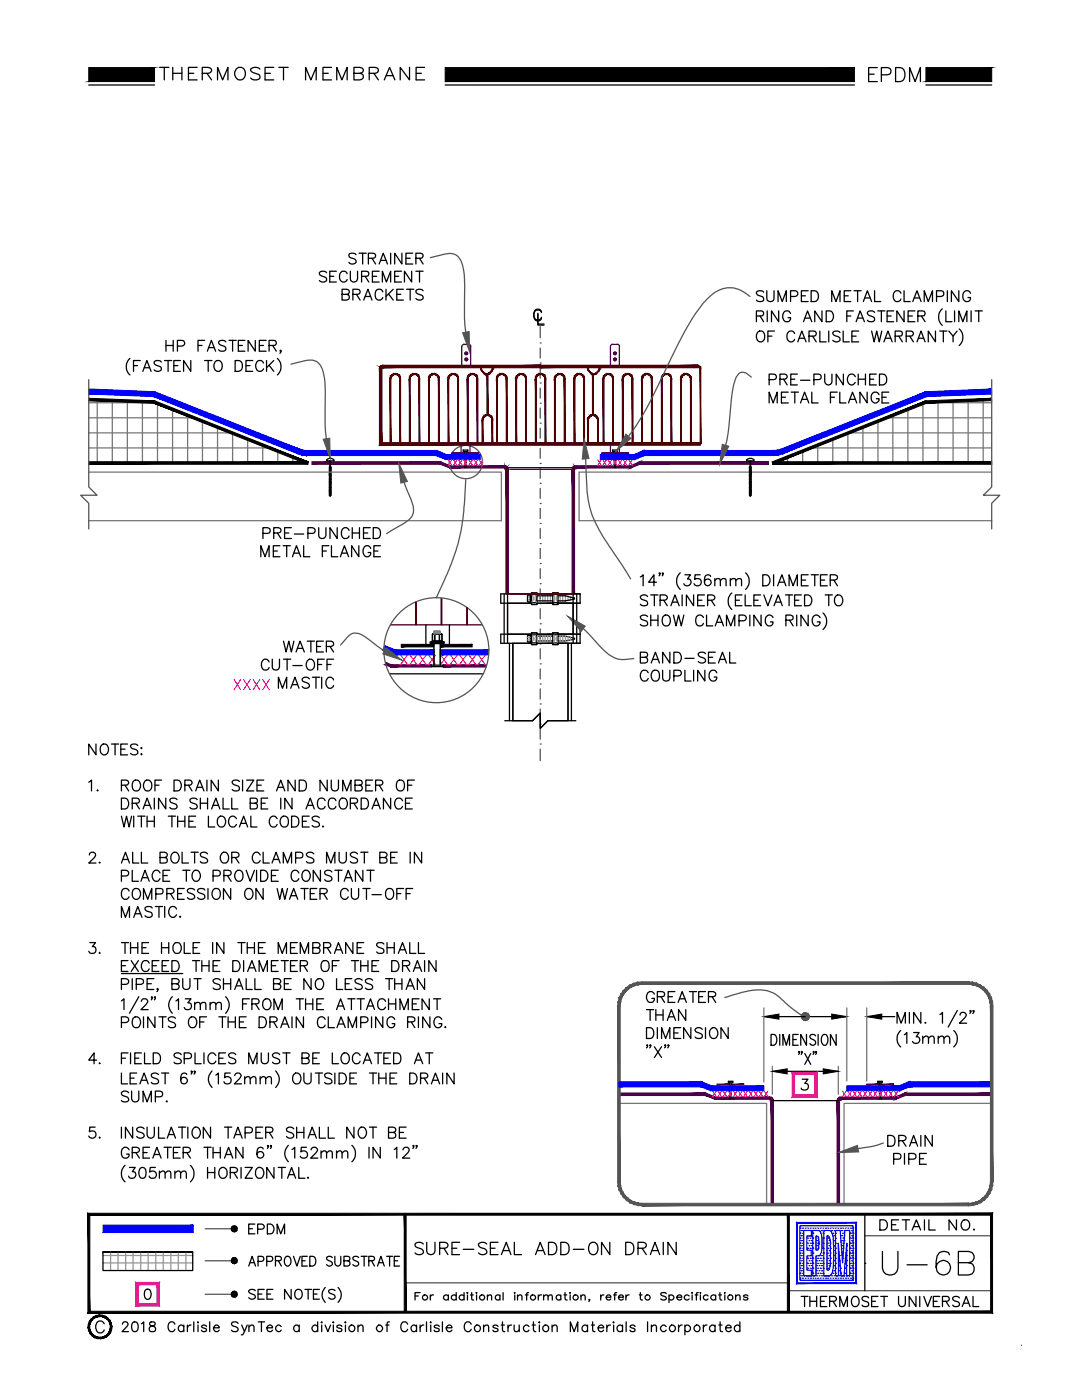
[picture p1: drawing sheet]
<svg xmlns="http://www.w3.org/2000/svg" width="216mm" height="279mm" viewBox="0 0 216 279" stroke-linecap="round" stroke-linejoin="round" font-family="sans-serif">
<defs><g id="words">
<text font-size="8.8" x="175" y="255.8">U-6B</text>
<text font-size="6.2" x="172.2" y="17.6">EPDM</text>
<g font-size="5.7">
<text x="30.7" y="17.3">THERMOSET MEMBRANE</text>
<text x="81.5" y="251.5">SURE-SEAL ADD-ON DRAIN</text>
</g>
<text font-size="5.3" fill="#f0f" x="45.5" y="139">XXXX</text>
<text font-size="5.3" x="158.7" y="262.1">THERMOSET UNIVERSAL</text>
<g font-size="4.9">
<text x="48.3" y="247.3">EPDM</text>
<text x="174.3" y="246.6">DETAIL NO.</text>
</g>
<g font-size="2.8" fill="#f0f">
<text x="79.7" y="132.6">XXXX</text>
<text x="87.7" y="132.6">XXXXX</text>
</g>
</g></defs>
<!-- layer: INSERTDRAIN2 -->
<g fill="#4c004c" stroke="#4c004c" stroke-width=".2">
<path d="M66.1 92.1v.6l21.8-.6zM66.1 92.7l21.8-.6v.6zM87.9 92.1v.6l1.9 .2zM87.9 92.7l1.9 .2v.5zM89.8 92.9v.5l10.9-.5zM89.8 93.4l10.9-.5v.5z"/>
<path d="M100.9 93.7l.5-.3v.3zM100.9 93.6l.5-.2zM101.2 93.2l.2 .2-.5 .2zM100.9 93.5v.1l.3-.4zM101 93l.2 .2-.3 .3zM101 93l-.1 .5zM100.7 92.9l.3 .1-.2 .5zM100.7 92.9v.5l.1 .1z"/>
<path d="M100.9 93.7l.5 24.8v-24.8zM100.9 93.7l.5 24.8h-.5z"/>
<path d="M127.7 92.7h21.8v-.6zM127.6 92.1h21.9l-21.8 .6zM125.8 93.4l1.9-.7-.1-.6zM125.7 92.9l1.9-.8-1.8 1.3zM114.9 93.4h10.9l-.1-.5zM114.9 92.9h10.8l-10.8 .5z"/>
<path d="M114.6 93l.3-.1v.5zM114.6 93l.2 .5 .1-.1zM114.4 93.2l.2-.2 .2 .5zM114.4 93.2l.4 .3zM114.4 93.2l.3 .3-.5-.1zM114.2 93.4l.5 .1zM114.2 93.4l.5 .2-.6 .1zM114.1 93.7l.6-.1z"/>
<path d="M114.1 93.7l.6 24.8v-24.8zM114.1 93.7l.6 24.8h-.6z"/>
<path d="M62.2 92.1v.6l3.5-.6zM62.2 92.7l3.5-.6v.6z"/>
<path d="M149.9 92.7h3.4v-.6zM149.9 92.1h3.4l-3.4 .6z"/>
<path d="M149.9 92.7h3.4v-.6zM149.9 92.1h3.4l-3.4 .6z"/>
<path d="M122.9 90.4v.1l2.5-.1zM122.9 90.5l2.5-.1v.1z"/>
<path d="M120.1 90.4v.1l2.5-.1zM120.1 90.5l2.5-.1v.1z"/>
<path d="M90.1 90.5h2.6v-.1zM90.1 90.4h2.6l-2.6 .1z"/>
<path d="M93 90.5h2.5v-.1zM93 90.4h2.5l-2.5 .1z"/>
<path d="M88.4 132.7v.4l8.6-.4zM88.4 133.1l8.6-.4v.4z"/>
<path d="M77 132.2l-.2 .5h1.3zM76.8 132.7h1.3l-.2 .4zM78.1 132.7l-.2 .4 8.1-.4zM77.9 133.1l8.1-.4v.4z"/>
<path d="M123.5 218.1v.5l17.3-.5zM123.5 218.6l17.3-.5-.1 .5zM140.8 218.1l-.1 .5 2 .3zM140.7 218.6l2 .3-.1 .5zM142.7 218.9l-.1 .5 11-.5zM142.6 219.4l11-.5v.5z"/>
<path d="M153.9 219.7l.4-.3v.3zM153.8 219.6l.5-.2zM154.1 219.1l.2 .3-.5 .2zM154.1 219.1l-.3 .5zM153.9 219l.2 .1-.3 .4zM153.9 219l-.1 .5zM153.6 218.9l.3 .1-.2 .4zM153.6 218.9l.1 .5z"/>
<path d="M153.9 219.7l.4 20.7v-20.7zM153.9 219.7l.4 20.7h-.4z"/>
<path d="M180.7 218.6h17.2v-.5zM180.5 218.1h17.4l-17.2 .5zM178.7 219.4l2-.8-.2-.5zM178.6 218.9l1.9-.8-1.8 1.3zM167.8 219.4h10.9l-.1-.5zM167.8 218.9h10.8l-10.8 .5z"/>
<path d="M167.5 219l.3-.1v.5zM167.5 219l.3 .4zM167.3 219.1l.2-.1 .2 .4zM167.3 219.1l.4 .3zM167.3 219.1l.3 .4-.5-.1zM167.1 219.4l.5 .1zM167.1 219.4l.5 .2-.6 .1zM167 219.7l.6-.1z"/>
<path d="M167 219.7l.5 20.7v-20.7zM167 219.7l.5 20.7h-.5z"/>
<path d="M175.8 216.4v.1l2.5-.1zM175.8 216.5l2.5-.1v.1z"/>
<path d="M172.9 216.4v.1l2.6-.1zM172.9 216.5l2.6-.1v.1z"/>
<path d="M143.1 216.5h2.5v-.1zM143.1 216.4h2.5l-2.5 .1z"/>
<path d="M145.9 216.5h2.5v-.1zM145.9 216.4h2.5l-2.5 .1z"/>
</g>
<!-- layer: DETAIL -->
<g fill="none" stroke="#000" stroke-width=".25">
<path d="M117.3 73.1v.2M119.9 73.1v.2M65.7 97.7l.4 .2-.4 .2M65.7 97.9l.4 .2-.4 .3M65.7 97.2l.4 .2-.4 .3M65.7 95.6l.4 .2-.4 .3M65.7 96.1h.4l-.4 .2h.4M65.7 96.5l.4 .3-.4 .2M65.7 94.9l.4 .3-.4 .2 .4 .2M65.7 94.5l.4 .2-.4 .2M65.7 94.3l.4 .2-.4 .2M65.7 97l.4 .2"/>
<path d="M65.7 98.6l.4 .2M65.7 97.9h.4M65.7 98.1h.4M65.7 98.4h.4M65.7 98.6h.4M65.7 98.1l.4 .3M65.7 98.4l.4 .2M65.7 97.4h.4M65.7 97.2h.4M65.7 93.8l.4 .2M65.7 95.8l.4 .3M65.7 96.3l.4 .2"/>
<path d="M65.7 96.1l.4 .2M65.7 96.8h.4M65.7 96.5h.4M65.7 94.7l.4 .2M65.7 94l.4 .3M65.7 95.6h.4M65.7 95.4h.4M65.7 95.2h.4M65.7 94.9h.4M65.7 94.7h.4M65.7 94.5h.4M65.7 94.3h.4"/>
<path d="M65.7 94h.4M65.7 93.1l.4 .2M65.7 93.5h.4M65.7 93.3h.4M65.7 93.8h.4M65.8 92l.1 7v-5.8M65.9 92v3.8M66.1 98.6l-.4 .2h.4l-.2 .1M66.1 97.2l-.4 .2 .4 .3h-.4M66.1 95.6l-.4 .2h.4M66.1 96.5l-.4 .3 .4 .2h-.4M66.1 94.9l-.4 .3 .4 .2-.4 .2"/>
<path d="M66.1 93.3l-.4 .2 .4 .3M66.1 93.1l-.4 .2 .4 .2M66.1 97l-.4 .2M66.1 97.7l-.4 .2M66.1 98.4l-.4 .2M66.1 93.8l-.4 .2M66.1 96.3l-.4 .2M66.1 94.3l-.4 .2M66.1 94l-.4 .3M66.1 93.5l-.4 .3M66.6 91.7a.83 .83 0 0 0-1.4 .3l1.4-.1M66.6 91.7v.2"/>
<path d="M92.4 89.8h1v.3h-1zM92.7 90.2v3.1M93 90.2v3.1M122.2 89.8h1v.3h-1zM122.6 90.2v3.1M122.9 90.2v3.1M149.5 98.6l.4 .2h-.4l.2 .1M149.5 97.2l.4 .2-.4 .3h.4M149.5 95.6l.4 .2h-.4M149.5 96.5l.4 .3-.4 .2h.4M149.5 94.9l.4 .3-.4 .2 .4 .2M149.5 93.3l.4 .2-.4 .3"/>
<path d="M149.5 93.1l.4 .2-.4 .2M149.5 97.9h.4M149.5 98.1h.4M149.5 98.4h.4M149.5 98.6h.4M149.5 97.4h.4M149.5 97.2h.4M149.5 96.8h.4M149.5 96.5h.4M149.5 95.6h.4M149.5 95.4h.4M149.5 95.2h.4"/>
<path d="M149.5 94.9h.4M149.5 94.7h.4M149.5 94.5h.4M149.5 94.3h.4M149.5 94h.4M149.5 93.5h.4M149.5 93.3h.4M149.5 93.8h.4M149.5 97l.4 .2M149.5 97.7l.4 .2M149.5 98.4l.4 .2M149.5 93.8l.4 .2"/>
<path d="M149.5 96.3l.4 .2M149.5 94.3l.4 .2M149.5 94l.4 .3M149.5 93.5l.4 .3M149.7 92v3.8M149.8 92l-.1 7v-5.8M149.9 97.7l-.4 .2 .4 .2M149.9 97.9l-.4 .2 .4 .3M149.9 97.2l-.4 .2 .4 .3M149.9 95.6l-.4 .2 .4 .3M149.9 96.1h-.4l.4 .2h-.4M149.9 96.5l-.4 .3 .4 .2"/>
<path d="M149.9 94.9l-.4 .3 .4 .2-.4 .2M149.9 94.5l-.4 .2 .4 .2M149.9 94.3l-.4 .2 .4 .2M149.9 97l-.4 .2M149.9 98.6l-.4 .2M149.9 98.1l-.4 .3M149.9 98.4l-.4 .2M149.9 93.8l-.4 .2M149.9 95.8l-.4 .3M149.9 96.3l-.4 .2M149.9 96.1l-.4 .2M149.9 94.7l-.4 .2"/>
<path d="M149.9 94l-.4 .3M149.9 93.1l-.4 .2M150.5 91.9a.83 .83 0 0 0-1.5 .1l1.4-.1M100.6 118.5v9.9M101.3 118.5v9.9M105.3 119.9l.1 .2M105.3 118.9v1.1M105.4 118.8h.4M105.4 118.7l-.1 .2M105.8 118.6l.1 1.7zM105.9 119.9h.2M105.9 118.9h.2"/>
<path d="M106.1 118.3h1v2.3h-1zM106.1 118.5h-6.2v1.9h6.2M106.1 118.6h1M107.1 118.5h3.2M107.1 119.9h3.2M107.1 118.9h3.2M110.3 118.3h1.1v2.3h-1.1zM110.3 118.6h1.1M111.4 118.5h4.4v1.9h-4.4M111.4 118.9h1.4l1.8 .5M114.4 118.5v9.9M114.6 119.6l-1.8 .3h-1.4"/>
<path d="M114.6 119.3v.2M115.1 118.5v9.9M77.7 134.5h18.7M86 132.7h2.4v.3h-2.4zM101.7 128.4v15.4M102.3 128.4v15.4M105.3 126.9v1.2h.5M105.4 126.8h.4M105.4 120.1h.4M105.4 126.8l-.1 .1M105.9 126.7v1.6M105.9 126.9h.2"/>
<path d="M105.9 127.9h.2M106.1 126.3h1v2.3h-1zM106.1 126.6h-6.2v1.8h6.2M106.1 126.7h1M106.1 128.3h1M106.1 120.3h1M107.1 126.6h3.2M107.1 128.4h3.2M107.1 126.9h3.2M107.1 127.9h3.2M107.1 120.4h3.2M110.3 126.3h1.1v2.3h-1.1z"/>
<path d="M110.3 126.7h1.1M110.3 128.3h1.1M110.3 120.3h1.1M111.4 126.9h1.4l1.9 .6-1.9 .4h-1.4M111.4 126.6h4.4M113.3 128.4v15.4M114 128.4v15.4M115.8 125.2v3.2h-4.4M100.7 143.8h5.6M109.3 143.8h5.6M145.3 215.8h.9v.3h-.9zM145.6 216.1v3.2"/>
<path d="M145.9 216.1v3.2M175.1 215.8h.9v.3h-.9zM175.5 216.1v3.2M175.8 216.1v3.2"/>
</g>
<g fill="none" stroke="#989898" stroke-width=".25">
<path d="M105.3 119.7h.5M105.3 119.2h.5M106.1 118.6a1.04 1.04 0 0 1 0 1.6M107.1 118.6a1.04 1.04 0 0 0 0 1.6M107.2 118.8v1.2M107.8 118.8v1.2M108.3 118.8v1.2M108.8 118.8v1.2M109.3 118.8v1.2M109.8 118.8v1.2M110.3 118.6a1.04 1.04 0 0 1 0 1.6M111.4 118.6a1.04 1.04 0 0 0 0 1.6"/>
<path d="M111.8 118.8v1.2M112.3 118.8v1.2M112.8 118.8v1.2M113.3 118.9v1M113.8 119.1v.7M114.4 119.2v.5M105.3 127.2h.5M105.3 127.7h.5M106.1 126.7a1.04 1.04 0 0 1 0 1.6M107.1 126.7a1.04 1.04 0 0 0 0 1.6M107.2 126.8v1.3M107.8 126.8v1.3"/>
<path d="M108.3 126.8v1.3M108.8 126.8v1.3M109.3 126.8v1.3M109.8 126.8v1.3M110.3 126.7a1.04 1.04 0 0 1 0 1.6M111.4 126.7a1.04 1.04 0 0 0 0 1.6M111.8 126.8v1.3M112.3 126.8v1.3M112.8 126.8v1.3M113.3 127v.9M113.8 127.1v.7M114.4 127.2v.5"/>
</g>
<!-- layer: NOTES -->
<g fill="none" stroke="#000" stroke-width=".25">
<path d="M65.2 54.4a.82 .82 0 0 0-1.5 .2 2.04 2.04 0 0 0 1.4 .8l.1 .6a.97 .97 0 0 1-1.5 0M65.8 55.1h.8M67.1 54.1h-1.3v2.2h1.3M68.3 58.7h1.2l.2-.4-.2-.5-1.2-.1v2.2l1.2-.1a.56 .56 0 0 0 .2-.7 .56 .56 0 0 0-.5-.4M69.3 54.6a.78 .78 0 0 0-.9-.5 .78 .78 0 0 0-.7 .8 .91 .91 0 0 0 .3 1.2 .91 .91 0 0 0 1.2-.1l.1-.2M69.9 54.1v1.6a.72 .72 0 0 0 .7 .6 .72 .72 0 0 0 .7-.6v-1.6M70.4 58.7h1.2l.3-.4-.1-.4-.5-.2h-.9v2.2M71 50.8a.82 .82 0 0 0-1.4 .2l.4 .5 .6 .1a.55 .55 0 0 1 .2 1 .9 .9 0 0 1-1.2-.2M71.1 58.7l.8 1.2M71.6 50.5h1.5M72.2 55.1h1.2l.2-.4-.1-.4-.4-.2h-.9v2.2M72.4 50.5v2.2"/>
<path d="M72.6 59.9l.8-2.2 .8 2.2M72.9 55.1l.7 1.2M72.9 59.2h1M73.5 51.5h.9l.5-.2a.5 .5 0 0 0-.2-.7l-1.2-.1v2.2M74.2 51.5l.7 1.2M74.3 55.1h.9M75.7 52.7l.8-2.2 .8 2.2M75.7 54.1h-1.4v2.2h1.4M76 52h1M76.3 56.3v-2.2l.8 2.2 .8-2.2v2.2M76.4 58.2a.78 .78 0 0 0-.9-.5 .78 .78 0 0 0-.6 .8 .91 .91 0 0 0 .1 1.1 .91 .91 0 0 0 1.1 .2l.3-.4M77 57.7v2.2"/>
<path d="M77.5 58.7l1 1.2M77.9 50.5v2.2M78.5 57.7l-1.5 1.5M78.8 55.1h.8M79.2 58.7h.8M80.1 54.1h-1.3v2.2h1.3M80.2 50.5v2.2l-1.4-2.2v2.2M80.5 57.7h-1.3v2.2h1.3M81 51.5h.8M81.1 57.7h1.5M81.8 57.7v2.2M82.1 54.1v2.2l-1.4-2.2v2.2"/>
<path d="M82.4 50.5h-1.4v2.2h1.4M83 51.5h.9a.51 .51 0 0 0 .4-.8l-.4-.2h-.9v2.2M83 54.1h1.4M83.7 51.5l.7 1.2M83.7 54.1v2.2M84.4 58a.82 .82 0 0 0-1.4 .2 1.35 1.35 0 0 0 1.2 .8l.2 .3v.3a.97 .97 0 0 1-1.4 0M152.4 58.3a.83 .83 0 0 0-1.5 .2l.2 .4 .9 .3a.55 .55 0 0 1 .2 .9 1.12 1.12 0 0 1-1.3-.2M153 58v1.6a.73 .73 0 0 0 .7 .6 .73 .73 0 0 0 .7-.6v-1.6M157.7 59.2h1a.57 .57 0 0 0 .5-.6 .57 .57 0 0 0-.5-.6h-1v2.2M159.9 59h.8M161.3 58h-1.4v2.2h1.4M161.9 58h.7a1.16 1.16 0 0 1 .7 1.1 1.16 1.16 0 0 1-.7 1.1h-.7z"/>
<path d="M168.5 59h.8M169.8 58h-1.3v2.2h1.3M170.4 58h1.4M171.1 58v2.2M172.6 59.5h1M174.5 58v2.2h1.2M179.8 58.5a.79 .79 0 0 0-1-.5 .79 .79 0 0 0-.6 .9 .95 .95 0 0 0 .2 1 .95 .95 0 0 0 1.1 .2l.3-.4M180.4 58v2.2h1.2M182.4 59.5h1.1M186.9 59.2l1.2-.2a.56 .56 0 0 0 .2-.6 .56 .56 0 0 0-.5-.4h-.9v2.2M189 58v2.2M191.3 58v2.2l-1.5-2.2v2.2"/>
<path d="M193.6 58.5a.79 .79 0 0 0-.9-.5 .79 .79 0 0 0-.6 .9 .95 .95 0 0 0 .2 1 .95 .95 0 0 0 1.1 .2l.2-.2v-.5h-.5M25.9 71.5a2.23 2.23 0 0 0 0 3.3M26.6 73h.8M28 72h-1.4v2.1M28.5 74.1l.8-2.1 .9 2.1M28.8 73.4h1M32.2 72.2a.82 .82 0 0 0-1.5 .3 2.04 2.04 0 0 0 1.4 .8l.1 .5a.97 .97 0 0 1-1.5 0M32.8 72h1.5M33.1 67.9v2.2M33.1 68.9h1.5M33.5 72v2.1M34.6 67.9v2.2"/>
<path d="M34.7 73h.8M35.4 69.1l1.2-.2a.58 .58 0 0 0 0-.9l-1.2-.1v2.2M36 72h-1.3v2.1h1.3M38.1 72v2.1l-1.5-2.1v2.1M39.5 68.9h.8M40.8 67.9h-1.3v2.2M40.8 72h1.5M41.4 70.1l.8-2.2 .8 2.2M41.5 72v2.1M41.7 69.4h1M42.9 72.2a.8 .8 0 0 1 .9-.2 .8 .8 0 0 1 .5 .8 .91 .91 0 0 1-.2 1.1 .91 .91 0 0 1-1.2-.1 1.45 1.45 0 0 1 0-1.6zM45.1 68.2a.82 .82 0 0 0-1.5 .2 1.35 1.35 0 0 0 1.2 .8l.3 .3v.3a.97 .97 0 0 1-1.5 0"/>
<path d="M45.7 67.9h1.4M46.4 67.9v2.2M46.9 72h.7a1.15 1.15 0 0 1 .8 1 1.15 1.15 0 0 1-.8 1.1h-.7zM47.6 68.9h.8M48.9 67.9h-1.3v2.2h1.3M49.1 73h.8M50.4 72h-1.3v2.1h1.3M50.9 67.9v2.2l-1.4-2.2v2.2M51.7 68.9h.9M52.6 72.5a.81 .81 0 0 0-.9-.6 .81 .81 0 0 0-.7 .9 .91 .91 0 0 0 .3 1.1 .91 .91 0 0 0 1.2-.1l.1-.2M53.1 67.9h-1.4v2.2h1.4M53.2 72v2.1"/>
<path d="M53.7 68.9h1.3l.1-.3-.1-.5-.4-.2h-.9v2.2M53.7 72.9l.9 1.2M54.4 68.9l.7 1.2M54.6 72l-1.4 1.4M55.3 71.5a2.23 2.23 0 0 1 0 3.3M56.1 70h-.2l.1-.1 .1 .1-.2 .5M107.3 62.7v2.2h1.3M107.3 62.5v2.2h1.3M108 62.4a.78 .78 0 0 0-.8-.5 .78 .78 0 0 0-.7 .8 .96 .96 0 0 0 1 1.3l.5-.5M108 62.2a.78 .78 0 0 0-.8-.5 .78 .78 0 0 0-.7 .8 .93 .93 0 0 0 .2 1 .93 .93 0 0 0 1.1 .2l.2-.4M150.9 63.1l1.3-.1 .2-.4-.1-.3-.4-.3h-1v2.2M151.1 66.4a.8 .8 0 0 1 1-.3 .8 .8 0 0 1 .5 .8 .93 .93 0 0 1-.2 1 .93 .93 0 0 1-1 .2 1.3 1.3 0 0 1-.3-1.7z"/>
<path d="M151.7 63.1l.7 1.1M153.1 62v2.2M153.2 67.1h.8M153.5 75.8l1.2-.1 .2-.3a.6 .6 0 0 0-.5-.7h-.9v2.1M154.5 66.1h-1.3v2.1M155.3 60.2v-2.2l.8 2.2 .8-2.2v2.2M155.4 62v2.2l-1.5-2.2v2.2M155.6 75.7h1a.51 .51 0 0 0 .3-.8l-.3-.2h-1v2.1M155.9 79.3h.8M156.4 75.7l.7 1.1M157.3 78.3h-1.4v2.1h1.4M157.7 62.6a.81 .81 0 0 0-.9-.6 .81 .81 0 0 0-.6 .9 .97 .97 0 0 0 .2 1 .97 .97 0 0 0 1.1 .2l.2-.4v-.3h-.5"/>
<path d="M157.8 75.7h.8M157.9 78.3h1.4M158.6 66.6a.78 .78 0 0 0-.9-.5 .78 .78 0 0 0-.7 .8 .91 .91 0 0 0 .3 1.1 .91 .91 0 0 0 1.2-.1l.1-.2M158.6 78.3v2.1M159.1 74.7h-1.3v2.1h1.3M159.2 68.2l.8-2.1 .8 2.1M159.5 67.5h1M159.7 75.9h1.9M160 79.7h1.1M160.3 64.2l.8-2.2 .9 2.2M160.6 63.5h1M161.4 67.1l1.3-.1 .2-.3-.1-.4-.4-.2h-1v2.1"/>
<path d="M162 78.3v2.1h1.3M162.2 67.1l.7 1.1M162.4 75.8l1.2-.1a.58 .58 0 0 0 0-1h-1.2v2.1M163.6 66.1v2.1h1.3M164 62v2.2l-1.4-2.2v2.2M164.6 74.7v1.5a.72 .72 0 0 0 .7 .6 .72 .72 0 0 0 .7-.6v-1.5M164.9 62h.7a1.15 1.15 0 0 1 .7 1.1 1.15 1.15 0 0 1-.7 1.1h-.7zM165.4 66.1v2.1M165.7 79.3h.8M166 60.2v-2.2l.8 2.2 .8-2.2v2.2M167.1 78.3h-1.4v2.1M167.6 78.3v2.1h1.2"/>
<path d="M167.6 66.4a.82 .82 0 0 0-1.4 .2l.4 .4 .6 .2a.6 .6 0 0 1 .4 .7 .97 .97 0 0 1-1.4 0M168.2 66.1v2.1h1.3M168.3 74.7v2.1l-1.5-2.1v2.1M169 63.1h.8M169.6 79.7h1.1M170 67.1h.8M170.3 62h-1.3v2.2M170.7 75.2a.81 .81 0 0 0-.9-.5 .81 .81 0 0 0-.7 .8 .95 .95 0 0 0 .2 1 .95 .95 0 0 0 1 .2l.4-.4M170.8 64.2l.8-2.2 .9 2.2M171.1 63.5h1M171.3 75.7h1.4M171.3 74.7v2.1"/>
<path d="M171.3 66.1h-1.3v2.1h1.3M172.3 60.2l.8-2.2 .8 2.2M172.7 74.7v2.1M173 78.3v2.1l-1.4-2.1v2.1M173.5 75.7h.8M173.9 66.1l.5 2.1 .5-2.1 .5 2.1 .6-2.1M174.5 62.3a.82 .82 0 0 0-1.4 .3 1.35 1.35 0 0 0 1.2 .7l.2 .3v.3a.97 .97 0 0 1-1.4 0M174.9 74.7h-1.4v2.1h1.4M175.1 62h1.5M175.4 78.8a.81 .81 0 0 0-.9-.5 .81 .81 0 0 0-.7 .8 .91 .91 0 0 0 .3 1.1 .91 .91 0 0 0 1.2-.1l.1-.5h-.5M175.5 74.7h.7a1.15 1.15 0 0 1 .8 1 1.15 1.15 0 0 1-.8 1.1h-.7zM175.9 62v2.2"/>
<path d="M176 79.3h.8M176.4 68.2l.8-2.1 .8 2.1M176.7 67.5h1M177 63.1h.8M177.3 78.3h-1.3v2.1h1.3M178.3 62h-1.3v2.2h1.3M178.6 67.1l1.3-.1 .2-.3-.1-.4-.5-.2h-.9v2.1M179.3 67.1l.8 1.1M180.4 62v2.2l-1.4-2.2v2.2M180.8 67.1h.9a.58 .58 0 0 0 .6-.7l-.3-.2-1.2-.1v2.1M181.2 63.1h.8M181.5 67.1l.8 1.1"/>
<path d="M182.1 60.2l.9-2.2 .8 2.2M182.6 62h-1.4v2.2h1.4M183 68.2l.8-2.1 .8 2.1M183.1 63.1l1.3-.1 .2-.4-.1-.3-.4-.3h-1v2.2M183.3 67.5h1M183.9 63.1l.7 1.1M184.4 60.2v-2.2l.8 2.2 .9-2.2v2.2M186.7 66.1v2.1l-1.5-2.1v2.1M187.5 66.1h1.4M188 61.6a2.23 2.23 0 0 0 0 3.3M188.2 66.1v2.1M188.7 62v2.2h1.3"/>
<path d="M189.3 66.1l.9 1 .8-1M190.2 67.1v1.1M190.5 62v2.2M191.3 64.2v-2.2l.8 2.2 .8-2.2v2.2M191.4 65.6a2.23 2.23 0 0 1 0 3.3M193.8 62v2.2M194.6 62h1.4M195.3 62v2.2M153.5 80.4v-2.1l.8 2.1 .8-2.1v2.1M159.7 80.4l.8-2.1 .9 2.1M169.3 80.4l.8-2.1 .9 2.1M52 111.1v-2.2l.9 2.2 .8-2.2v2.2"/>
<path d="M52.5 106.5h.9a.57 .57 0 0 0 .5-.6 .57 .57 0 0 0-.5-.6h-.9v2.2M54.5 110h.8M54.6 106.4l1.3-.2a.47 .47 0 0 0 0-.8l-1.3-.1v2.2M55.3 106.4l.8 1.1M55.9 108.9h-1.4v2.2h1.4M56.5 108.9h1.4M56.8 106.4h.8M57.2 108.9v2.2M58.1 105.3h-1.3v2.2h1.3M58.3 111.1l.9-2.2 .8 2.2M58.6 110.4h1.1M58.7 106.6h1.9"/>
<path d="M60.6 108.9v2.2h1.2M61.4 106.5h.9a.57 .57 0 0 0 .5-.4 .57 .57 0 0 0 0-.6l-.5-.2h-.9v2.2M63.6 105.3v1.6a.73 .73 0 0 0 .7 .6 .73 .73 0 0 0 .7-.6v-1.6M64.3 110h.8M65.6 108.9h-1.3v2.2M66.1 108.9v2.2h1.3M67.3 105.3v2.2l-1.5-2.2v2.2M67.9 111.1l.8-2.2 .9 2.2M68.2 110.4h1M69.7 105.9a.78 .78 0 0 0-.9-.6 .78 .78 0 0 0-.7 .9 .93 .93 0 0 0 .2 1 .93 .93 0 0 0 1.1 .2l.3-.4M70.3 106.4h1.4M70.3 105.3v2.2"/>
<path d="M71.6 108.9v2.2l-1.4-2.2v2.2M71.7 105.3v2.2M72.5 106.4h.9M73.9 105.3h-1.4v2.2h1.4M74 109.5a.74 .74 0 0 0-1.2-.5 1.32 1.32 0 0 0 .2 2.1 .76 .76 0 0 0 1-.8h-.5M74.5 105.3h.7a1.16 1.16 0 0 1 .7 1.1 1.16 1.16 0 0 1-.7 1.1h-.7zM74.6 110h.8M75.9 108.9h-1.3v2.2h1.3M127.8 115.1l.5-.4v2.2M129.2 119.1a.81 .81 0 0 0-.8-.4 .81 .81 0 0 0-.6 .5l.2 .4 .8 .3a.55 .55 0 0 1 .2 .9 1.12 1.12 0 0 1-1.2-.2M129.9 118.7h1.4M130.6 118.7v2.2"/>
<path d="M131 116.2h-1.6l1.1-1.5v2.2M131.7 114.4l-.1 .1-.1-.1h.2l-.2 .5M131.7 119.8h.9a.58 .58 0 0 0 .6-.6l-.6-.5h-.9v2.2M132.3 114.4l-.1 .1-.1-.1h.2l-.2 .5M132.4 119.8l.8 1.1M135.7 114.3a2.23 2.23 0 0 0 0 3.3M136.1 118.7v2.2M136.7 114.7h1.1l-.6 .9a.72 .72 0 0 1 .6 1 .72 .72 0 0 1-1.1 .2l-.2-.3M138.4 118.7v2.2l-1.4-2.2v2.2M139.2 119.8h.9M139.7 114.7h-1l-.1 .9a.76 .76 0 0 1 1.2 .1 .76 .76 0 0 1-.2 1.1 .76 .76 0 0 1-1.1-.3M140.6 118.7h-1.4v2.2h1.4"/>
<path d="M141.2 119.8l1.2-.1a.47 .47 0 0 0 0-.8l-1.2-.2v2.2M141.8 115l-.1-.2a.7 .7 0 0 0-1.1 .3 1.61 1.61 0 0 0 .3 1.7 .68 .68 0 0 0 1-.3 .68 .68 0 0 0-.5-.9 .68 .68 0 0 0-.8 .6M141.9 119.8l.7 1.1M142.6 115.9a.73 .73 0 0 1 1.1-.3v1.3M142.6 115.5v1.4M143.7 115.9l.5-.4 .6 .1 .1 1.3M145.7 115.9a.73 .73 0 0 1 1-.3l.1 1.3M145.7 115.5v1.4M146 118.3a2.19 2.19 0 0 0 0 3.3M146.7 119.8h.8M146.8 115.9l.5-.4 .6 .1 .1 1.3M148.1 118.7h-1.4v2.2h1.4"/>
<path d="M148.7 118.7v2.2h1.2M148.8 114.3a2.23 2.23 0 0 1 0 3.3M150.4 119.8h.9M151.8 118.7h-1.4v2.2h1.4M152.2 114.7h.7a1.18 1.18 0 0 1 .8 1.1 1.18 1.18 0 0 1-.8 1.1h-.7zM152.4 118.7l.8 2.2 .8-2.2M154.4 114.7v2.2M155.2 116.9l.8-2.2 .8 2.2M155.5 116.2h1M156.7 118.7h1.5M157.5 116.9v-2.2l.8 2.2 .8-2.2v2.2M157.5 118.7v2.2"/>
<path d="M158.6 119.8h.8M159.9 118.7h-1.3v2.2h1.3M159.9 115.8h.9M160.5 118.7h.8a1.16 1.16 0 0 1 .7 1.1 1.16 1.16 0 0 1-.7 1.1h-.8zM161.3 114.7h-1.4v2.2h1.4M161.9 114.7h1.4M162.6 114.7v2.2M163.7 115.8h.9M164.6 118.7h1.5M165.1 114.7h-1.4v2.2h1.4M165.4 118.7v2.2M165.7 115.8l1.2-.2a.47 .47 0 0 0 0-.8l-1.2-.1v2.2"/>
<path d="M166.4 115.8l.7 1.1M166.9 118.9a1.04 1.04 0 0 1 1.2 .4 1.04 1.04 0 0 1-.1 1.3 .8 .8 0 0 1-1 .3 .8 .8 0 0 1-.5-.8 1.21 1.21 0 0 1 .4-1.2zM53.7 132.1a.74 .74 0 0 0-1.2-.4 1.27 1.27 0 0 0 .3 2l.6-.1 .3-.4M54.3 131.6v1.5a.73 .73 0 0 0 .7 .6 .73 .73 0 0 0 .8-.6v-1.5M55.6 137.4v-2.2l.8 2.2 .8-2.2v2.2M56.6 128l.5 2.1 .5-2.1 .5 2.1 .5-2.1M56.6 131.6h1.4M57.3 131.6v2.1M58 137.4l.9-2.2 .8 2.2M58.3 136.6h1.1M58.4 132.8h1.9M59.1 130.1l.8-2.1 .8 2.1"/>
<path d="M59.4 129.4h1M61.3 131.9l.4-.3a1.13 1.13 0 0 1 1.1 .8 1.13 1.13 0 0 1-.5 1.2 1.03 1.03 0 0 1-1.2-.4 1.03 1.03 0 0 1 .2-1.3zM61.3 128h1.5M61.7 135.5a.79 .79 0 0 0-.8-.4 .79 .79 0 0 0-.6 .6l.1 .2 .3 .2a1.14 1.14 0 0 1 1 .6v.3a.89 .89 0 0 1-1.4 0M62 128v2.1M62.3 135.2h1.5M63 135.2v2.2M63.2 129h.8M63.4 132.6h.8M64.2 135.2v2.2M64.5 128h-1.3v2.1h1.3M64.7 131.6h-1.3v2.1"/>
<path d="M65.1 129l1.3-.1a.47 .47 0 0 0 0-.8l-1.3-.1v2.1M65.2 132.6h.9M65.8 129l.8 1.1M66.6 131.6h-1.4v2.1M66.6 135.7a.74 .74 0 0 0-1.2-.4 1.32 1.32 0 0 0 .2 2.1 .78 .78 0 0 0 1-.6M127.8 131.2l1.2-.1 .2-.3-.1-.4-.4-.2h-.9v2.1h.9l.4-.2v-.7l-.4-.2M129.2 123a.83 .83 0 0 0-1.4 .3l.2 .3 .8 .3a.55 .55 0 0 1 .2 .9 1.12 1.12 0 0 1-1.2-.2M129.3 134.3a.81 .81 0 0 0-.9-.5 .81 .81 0 0 0-.6 .8 .97 .97 0 0 0 .2 1 .97 .97 0 0 0 1 .2l.3-.4M129.9 122.8v2.1M129.9 123.8h1.4M129.9 132.3l.9-2.1 .8 2.1M130.1 134.1a.8 .8 0 0 1 1-.3 .8 .8 0 0 1 .5 .8 .96 .96 0 0 1-1 1.3l-.2-.1a1.34 1.34 0 0 1-.3-1.7z"/>
<path d="M130.3 131.6h1M131.3 122.8v2.1M132.2 133.8v1.5a.72 .72 0 0 0 .7 .6 .72 .72 0 0 0 .8-.6v-1.5M132.3 123a.8 .8 0 0 1 .9-.2 .8 .8 0 0 1 .5 .8 .93 .93 0 0 1-.1 1 .93 .93 0 0 1-1.1 .2 1.49 1.49 0 0 1-.2-1.8zM133.7 130.2v2.1l-1.5-2.1v2.1M133.9 120.9l.8-2.2 .8 2.2M134.2 120.2h1M134.4 122.8l.5 2.1 .5-2.1 .5 2.1 .6-2.1M134.5 130.2h.7a1.13 1.13 0 0 1 .8 1 1.13 1.13 0 0 1-.8 1.1h-.7zM134.5 134.9l1.2-.1a.58 .58 0 0 0 0-1h-1.2v2.1M136.7 133.8v2.1h1.2M136.7 131.4h1.8"/>
<path d="M138.4 133.8v2.1M140.3 123.3a.79 .79 0 0 0-.9-.6 .79 .79 0 0 0-.6 .9 .93 .93 0 0 0 .2 1 .93 .93 0 0 0 1.1 .2l.2-.4M140.6 133.8v2.1l-1.4-2.1v2.1M140.8 130.5a.82 .82 0 0 0-1.5 .2 1.35 1.35 0 0 0 1.3 .7l.2 .3v.3a.97 .97 0 0 1-1.5 0M141 122.8v2.1h1.2M141.4 131.2h.8M142.7 124.9l.8-2.1 .9 2.1M142.7 130.2h-1.3v2.1h1.3M143 134.3a.78 .78 0 0 0-.9-.5 .78 .78 0 0 0-.6 .8 .96 .96 0 0 0 .2 1 .96 .96 0 0 0 1 .2l.2-.2 .1-.5h-.5M143 124.2h1.1M143.4 132.3l.8-2.1 .8 2.1M143.7 131.6h1"/>
<path d="M145 124.9v-2.1l.8 2.1 .8-2.1v2.1M145.6 130.2v2.1h1.2M147.5 123.9h.9a.57 .57 0 0 0 .5-.6 .57 .57 0 0 0-.5-.5h-.9v2.1M149.6 122.8v2.1M151.9 122.8v2.1l-1.5-2.1v2.1M154.2 123.3a.79 .79 0 0 0-.9-.6 .79 .79 0 0 0-.6 .9 .95 .95 0 0 0 .2 1 .95 .95 0 0 0 1 .2l.2-.2 .1-.5h-.5M154.4 120.9l.9-2.2 .8 2.2M154.8 120.2h1M156.8 123.8l1.2-.1a.47 .47 0 0 0 0-.8l-1.2-.1v2.1M157.5 123.8l.8 1.1M159 122.8v2.1M161.3 122.8v2.1l-1.5-2.1v2.1"/>
<path d="M163.6 123.3a.81 .81 0 0 0-.9-.5 .81 .81 0 0 0-.6 .8 .95 .95 0 0 0 .2 1 .95 .95 0 0 0 1 .2l.3-.4v-.3h-.5M164.2 122.3a2.23 2.23 0 0 1 0 3.3M17.7 156.1l.6-.4v2.1M19.1 148.5v2.2l-1.4-2.2v2.2M19.5 157.6l-.1 .2h.2M20.2 148.8a.8 .8 0 0 1 .9-.3 .8 .8 0 0 1 .5 .8 .91 .91 0 0 1-.2 1.1 .91 .91 0 0 1-1.2 0 1.45 1.45 0 0 1 0-1.6zM22.2 148.5h1.5M23 148.5v2.2M24.1 149.5h.8M24.2 156.7h.9a.57 .57 0 0 0 .6-.6l-.2-.3-1.3-.1v2.1M24.2 159.3h.7a1.16 1.16 0 0 1 .8 1.1 1.16 1.16 0 0 1-.8 1h-.7zM24.9 156.7l.8 1.1"/>
<path d="M25.5 148.5h-1.4v2.2h1.4M26.8 155.8a1.06 1.06 0 0 1 1.2 .4 1.06 1.06 0 0 1-.2 1.4 .8 .8 0 0 1-.9 .2 .8 .8 0 0 1-.5-.8 1.36 1.36 0 0 1 .4-1.2zM27.5 148.8a.82 .82 0 0 0-1.5 .2l.5 .4 .6 .2a.6 .6 0 0 1 .4 .8 .97 .97 0 0 1-1.5 0M28.1 150.5h.2l-.1 .2zM28.2 149.2l.1 .1-.1 .1zM29.1 155.8a1.01 1.01 0 0 1 1.1 .3 1.01 1.01 0 0 1 0 1.2 .81 .81 0 0 1-.9 .6 .81 .81 0 0 1-.7-.9 1.5 1.5 0 0 1 .5-1.2zM30.8 159.3v2.1M30.9 156.7h.8M32.2 155.7h-1.3v2.1M33.1 159.3v2.1l-1.5-2.1v2.1M34.7 155.7h.7a1.15 1.15 0 0 1 .8 1.1 1.15 1.15 0 0 1-.8 1h-.7zM35.3 159.6a.82 .82 0 0 0-1.4 .2l.2 .3 .8 .3a.52 .52 0 0 1 .4 .4 .52 .52 0 0 1-.2 .6 1.04 1.04 0 0 1-1.2-.3"/>
<path d="M36.9 156.7h.9a.51 .51 0 0 0 .4-.8l-.4-.2h-.9v2.1M37.6 156.7l.7 1.1M39 157.8l.8-2.1 .9 2.1M39.3 159.6a.82 .82 0 0 0-1.4 .2l.2 .3 .8 .3a.52 .52 0 0 1 .4 .4 .52 .52 0 0 1-.2 .6 1.04 1.04 0 0 1-1.2-.3M39.3 157.1h1.1M40 159.3v2.1M41.3 155.7v2.1M41.4 159.3v2.1M43.6 155.7v2.1l-1.5-2.1v2.1M44.5 159.3v2.1h1.2M46.2 159.3v2.1h1.3M47.8 156a.82 .82 0 0 0-1.5 .2l.5 .4 .6 .2a.58 .58 0 0 1 .4 .8 .97 .97 0 0 1-1.5 0"/>
<path d="M48.4 155.7v2.1M49.2 155.7h1.4l-1.4 2.1h1.4M51.3 156.7h.8M52.6 155.7h-1.3v2.1h1.3M53.4 159.3h-1.3v2.1h1.3M55.2 157.8l.8-2.1 .8 2.1M55.5 157.1h1M56 159.3v2.1M58.3 159.3v2.1l-1.5-2.1v2.1M58.9 155.7v2.1l-1.4-2.1v2.1M59.7 155.7h.7a1.15 1.15 0 0 1 .8 1.1 1.15 1.15 0 0 1-.8 1h-.7zM64.9 159.8a.79 .79 0 0 0-.9-.5 .79 .79 0 0 0-.7 .8 .93 .93 0 0 0 .2 1.1 .93 .93 0 0 0 1.1 .2l.3-.5"/>
<path d="M65.3 155.7v2.1l-1.4-2.1v2.1M66.1 155.7v1.5a.72 .72 0 0 0 .7 .7 .72 .72 0 0 0 .7-.7v-1.5M67 159.8a.79 .79 0 0 0-.9-.5 .79 .79 0 0 0-.6 .8 .93 .93 0 0 0 .2 1.1 .93 .93 0 0 0 1 .2l.3-.5M68 159.4a1 1 0 0 1 1.2 .3 1 1 0 0 1 0 1.2 .78 .78 0 0 1-.9 .6 .78 .78 0 0 1-.6-.9 1.36 1.36 0 0 1 .3-1.2zM68.4 157.8v-2.1l.8 2.1 .8-2.1v2.1M70.8 156.7l1.3-.1a.51 .51 0 0 0 0-.8l-1.3-.1v2.1h1a.57 .57 0 0 0 .5-.5 .57 .57 0 0 0-.5-.6M72.1 159.3h.7a1.16 1.16 0 0 1 .5 1.8l-.5 .3h-.7zM73 156.7h.8M74.4 155.7h-1.4v2.1h1.4M74.9 156.7l1.3-.1a.51 .51 0 0 0 0-.8l-1.3-.1v2.1M75.7 156.7l.7 1.1M77.9 159.3v2.1l-1.4-2.1v2.1"/>
<path d="M79.5 155.8a.81 .81 0 0 1 1.2 .7 .96 .96 0 0 1-1 1.3 1.3 1.3 0 0 1-.2-2zM80.3 159.8a.81 .81 0 0 0-.9-.5 .81 .81 0 0 0-.6 .8 .95 .95 0 0 0 .2 1 .95 .95 0 0 0 1 .3l.3-.5M81.3 156.7h.9M82.3 159.3h-1.4v2.1h1.4M82.7 155.7h-1.4v2.1M17.8 170.6v-.1a.66 .66 0 0 1 1.2-.2 .72 .72 0 0 1-.2 .9l-1.1 1h1.4M19.9 172.1v.1h.1M24.2 162.9l.5 2.1 .5-2.1 .6 2.1 .5-2.1M24.2 172.2l.8-2.1 .8 2.1M24.2 174.8h.9a.57 .57 0 0 0 .5-.3 .57 .57 0 0 0-.1-.6l-.4-.2h-.9v2.2M24.5 171.5h1M25.8 177.8a.78 .78 0 0 0-.9-.5 .78 .78 0 0 0-.7 .8 .93 .93 0 0 0 .2 1.1 .93 .93 0 0 0 1.1 .2l.3-.4"/>
<path d="M26.4 160.3l1.2-.1a.51 .51 0 0 0 0-.8l-1.2-.1v2.1M26.4 173.7v2.2h1.2M26.5 170.1v2.1h1.2M26.7 162.9v2.1M26.8 177.4a1.04 1.04 0 0 1 1.2 .4 1.04 1.04 0 0 1-.2 1.3l-.4 .4a1.14 1.14 0 0 1-1.1-.8 1.14 1.14 0 0 1 .5-1.3zM27.1 160.3l.7 1.1M27.5 162.9h1.4M28.1 175.9l.8-2.2 .9 2.2M28.2 170.1v2.1h1.3M28.2 162.9v2.1M28.4 175.2h1.1M28.5 161.4l.9-2.1 .8 2.1"/>
<path d="M28.6 179.5v-2.2l.9 2.2 .8-2.2v2.2M28.8 160.7h1.1M29.4 162.9v2.1M29.4 163.9h1.4M30.8 162.9v2.1M31.1 178.4l1.3-.1 .1-.3-.1-.5-.4-.2h-.9v2.2M31.9 171.1l1.3-.1a.47 .47 0 0 0 0-.8l-1.3-.1v2.1h1.3a.58 .58 0 0 0 0-1l-.3-.1M31.9 174.2a.8 .8 0 0 0-.9-.5 .8 .8 0 0 0-.6 .8 .96 .96 0 0 0 .2 1.1 .96 .96 0 0 0 1 .2l.3-.5M32.5 174.7h.9M33.3 178.3l1.2-.1a.47 .47 0 0 0 0-.8l-1.2-.1v2.2M33.6 162.9h1.4M33.9 173.7h-1.4v2.2h1.4"/>
<path d="M34 178.3l.7 1.2M34.3 170.4a.79 .79 0 0 1 .9-.3 .79 .79 0 0 1 .5 .8 .95 .95 0 0 1-.2 1 .95 .95 0 0 1-1 .3 1.3 1.3 0 0 1-.2-1.8zM34.3 162.9v2.1M35.4 163.9h1.5M35.4 162.9v2.1M35.4 178.3h.9M36.3 170.1v2.1h1.3M36.5 173.7h1.4M36.8 177.3h-1.4v2.2h1.4M36.9 162.9v2.1M37.2 173.7v2.2M37.7 163.9h.8"/>
<path d="M38.1 170.1h1.5M38.7 173.8a1.04 1.04 0 0 1 1.2 .4 1.04 1.04 0 0 1-.1 1.3l-.5 .4a1.15 1.15 0 0 1-1-.8 1.15 1.15 0 0 1 .4-1.3zM38.8 177.6a.82 .82 0 0 0-1.4 .2l.1 .2 .3 .2a1.14 1.14 0 0 1 1 .6v.3a.89 .89 0 0 1-1.4 0M38.8 170.1v2.1M39 162.9h-1.3v2.1h1.3M40 160.3h1.4M40.9 177.6a.83 .83 0 0 0-1.5 .2l.2 .3 .9 .3a.55 .55 0 0 1 .2 1 .97 .97 0 0 1-1.3-.3M41.4 170.4a.79 .79 0 0 0-.8-.4 .79 .79 0 0 0-.6 .6l.1 .3 .9 .3a.55 .55 0 0 1 .2 1 1.04 1.04 0 0 1-1.2-.3M41.5 177.3v2.2M41.6 162.9v2.1h1.3M42.2 161.4l.9-2.1 .8 2.1M42.5 174.8l1.3-.1 .2-.3-.1-.5-.5-.2h-.9v2.2"/>
<path d="M42.5 177.6a.8 .8 0 0 1 .9-.3 .8 .8 0 0 1 .6 .8 .93 .93 0 0 1-.2 1.1 .93 .93 0 0 1-1.1 .2 1.3 1.3 0 0 1-.2-1.8zM42.5 160.7h1.1M43.6 163.2a.91 .91 0 0 1 1.1-.1 .91 .91 0 0 1 .3 1.1 .83 .83 0 0 1-.8 .9 .83 .83 0 0 1-.8-.9zM44.2 170.4l.4-.3a1.15 1.15 0 0 1 1 .8 1.15 1.15 0 0 1-.4 1.3 1.04 1.04 0 0 1-1.2-.5 1.04 1.04 0 0 1 .2-1.3zM44.7 174.7l1.2-.1 .2-.3-.1-.4-.4-.2h-.9v2.2M45.4 174.7l.7 1.2M46 177.3v2.2l-1.4-2.2v2.2M46.2 171.1l1.3-.1a.47 .47 0 0 0 0-.8l-1.3-.1v2.1M47 171.1l.7 1.1M47 174l.5-.3a1.15 1.15 0 0 1 1 .8 1.15 1.15 0 0 1-.4 1.3 1.04 1.04 0 0 1-1.2-.5 1.04 1.04 0 0 1 .1-1.3zM47.2 163.4a.81 .81 0 0 0-1-.5 .81 .81 0 0 0-.6 .8 .95 .95 0 0 0 .2 1 .95 .95 0 0 0 1 .3l.4-.5M47.8 165l.8-2.1 .8 2.1"/>
<path d="M48.1 164.3h1M49.1 173.7l.8 2.2 .9-2.2M49.2 177.4a1.04 1.04 0 0 1 1.2 .4 1.04 1.04 0 0 1-.1 1.3l-.5 .4a1.14 1.14 0 0 1-1-.8 1.14 1.14 0 0 1 .4-1.3zM49.9 160.3l1.3-.1 .2-.3-.1-.4-.4-.2h-1v2.1h1.3l.2-.7-.2-.3-.3-.1M50.1 162.9v2.1h1.2M51.2 173.7v2.2M51.9 170.6a.8 .8 0 0 0-.9-.5 .8 .8 0 0 0-.7 .8 .95 .95 0 0 0 .3 1 .95 .95 0 0 0 1 .3l.3-.5M52 173.7h.7a1.18 1.18 0 0 1 .8 1.1 1.18 1.18 0 0 1-.8 1.1h-.7zM52.1 160.3h.8M52.5 170.1v2.1h1.2M52.5 177.3v2.2l-1.4-2.2v2.2M54.2 174.7h.8"/>
<path d="M54.3 172.2l.8-2.1 .8 2.1M54.6 171.5h1M55.3 163.4a.81 .81 0 0 0-.9-.5 .81 .81 0 0 0-.7 .8 .96 .96 0 0 0 .3 1.1 .96 .96 0 0 0 1 .2l.3-.5M55.3 177.3l.5 2.2 .5-2.2 .5 2.2 .6-2.2M55.5 173.7h-1.3v2.2h1.3M56.1 163.2a.8 .8 0 0 1 .9-.3 .8 .8 0 0 1 .5 .8 .93 .93 0 0 1-.1 1.1 .93 .93 0 0 1-1.1 .2 1.34 1.34 0 0 1-.2-1.8zM56.5 172.2v-2.1l.9 2.1 .8-2.1v2.1M57.8 179.5l.8-2.2 .8 2.2M58.1 178.8h1M58.2 162.9h.7a1.16 1.16 0 0 1 .7 1.1 1.16 1.16 0 0 1-.7 1h-.7zM59 171.2l1.3-.1 .1-.3-.1-.5-.4-.2h-.9v2.1M59.6 174.2a.78 .78 0 0 0-.9-.5 .78 .78 0 0 0-.6 .8 .93 .93 0 0 0 .2 1.1 .93 .93 0 0 0 1 .2l.3-.5"/>
<path d="M60 177.3h1.5M60.3 163.9h.8M60.4 174l.2-.2a1.04 1.04 0 0 1 1.3 .4 1.04 1.04 0 0 1-.2 1.3l-.4 .4a1.15 1.15 0 0 1-1-.7 1.15 1.15 0 0 1 .1-1.2zM60.8 177.3v2.2M61.1 161.4l.8-2.1 .8 2.1M61.4 160.7h1M61.7 162.9h-1.4v2.1h1.4M61.9 178.3h.8M62.6 170.4a.83 .83 0 0 0-.8-.3 .83 .83 0 0 0-.7 .5l.3 .3 .8 .3a.55 .55 0 0 1 .2 1 1.12 1.12 0 0 1-1.3-.3M63.2 177.3h-1.3v2.2h1.3M63.7 163.2a.82 .82 0 0 0-1.4 .2l.2 .3 .8 .3a.52 .52 0 0 1 .4 .4 .52 .52 0 0 1-.2 .6 1.04 1.04 0 0 1-1.2-.3M63.9 178.3h.9a.58 .58 0 0 0 .5-.6l-.2-.3-.3-.1h-.9v2.2"/>
<path d="M63.9 173.7v2.2l-1.4-2.2v2.2M64.4 164.8v.2h.2M64.6 178.3l.7 1.2M65.2 172.2v-2.1l.8 2.1 .8-2.1v2.1M66.2 174a.79 .79 0 0 0-.8-.4 .79 .79 0 0 0-.6 .6l.2 .3 .8 .3a.55 .55 0 0 1 .2 1 .9 .9 0 0 1-1.2-.3M66.8 173.7h1.5M67.5 173.7v2.2M67.7 170.1v1.5a.73 .73 0 0 0 .7 .7 .73 .73 0 0 0 .7-.7v-1.5M68.7 175.9l.8-2.2 .8 2.2M69 175.2h1M69.5 177.8a.78 .78 0 0 0-.9-.5 .78 .78 0 0 0-.6 .8 .95 .95 0 0 0 .2 1 .95 .95 0 0 0 1 .3l.3-.4M69.9 160.3l1.2-.1a.51 .51 0 0 0 0-.8l-1.2-.1v2.1"/>
<path d="M70.1 177.3v1.5a.72 .72 0 0 0 .7 .7 .72 .72 0 0 0 .8-.7v-1.5M70.6 160.3l.7 1.1M71.3 170.4a.79 .79 0 0 0-.7-.4 .79 .79 0 0 0-.7 .6l.4 .4a1.14 1.14 0 0 1 1 .6v.3a.97 .97 0 0 1-1.4 0M72 170.1h1.4M72.4 173.7v2.2l-1.5-2.2v2.2M72.4 177.3h1.4M72.7 170.1v2.1M73.1 177.3v2.2M73.2 173.7h1.4M73.9 173.7v2.2M74.2 161.4l.9-2.1 .8 2.1M74.2 178.5h1.9"/>
<path d="M74.6 160.7h1M75.8 171.1h.9a.58 .58 0 0 0 .5-.6l-.5-.4h-.9v2.1h.9h.3l.2-.3a.6 .6 0 0 0-.5-.8M77.1 177.6a.8 .8 0 0 1 .9-.3 .8 .8 0 0 1 .5 .8 .93 .93 0 0 1-.1 1.1 .93 .93 0 0 1-1.1 .2 1.44 1.44 0 0 1-.2-1.8zM77.9 171.1h.9M79.2 178.3h.8M79.3 170.1h-1.4v2.1h1.4M80.5 177.3h-1.3v2.2M80.9 160.3h.9M81 178.3h.8M81.8 170.1v2.1M82.4 177.3h-1.4v2.2M84.1 170.1v2.1l-1.4-2.1v2.1"/>
<path d="M17.9 188.1h1.2l-.7 .8a.72 .72 0 0 1 .7 1.1 .72 .72 0 0 1-1.3 .1l-.1-.2M19.9 190.1v.2l.1-.1M24.2 183.1v-2.2l.8 2.2 .8-2.2v2.2M24.2 196.5l1.3-.2a.54 .54 0 0 0 0-.9l-1.3-.1v2.2M24.2 199.8l.5-.5v2.2M24.2 188.1h1.5M24.2 194.3h12.3M24.2 192.7h.8M24.9 188.1v2.2M25.5 191.7h-1.3v2.2h1.3M26 188.1v2.2M26 189.1h1.5"/>
<path d="M26.2 191.7l1.4 2.2M26.4 195.3v2.2M26.7 183.1l.8-2.2 .8 2.2M27 182.4h1M27.2 196.5l1.2-.2a.56 .56 0 0 0 .2-.6 .56 .56 0 0 0-.5-.4h-.9v2.2M27.5 188.1v2.2M27.6 191.7l-1.4 2.2M27.7 198.9l-1.9 3.3M28.2 199.8l.2-.4 .2-.1 .7 .1a.47 .47 0 0 1 .1 .7l-1.3 1.4h1.5M28.3 189.1h.8M29.4 196.3h.8M29.6 188.1h-1.3v2.2h1.3"/>
<path d="M29.8 192.2a.81 .81 0 0 0-1-.5 .81 .81 0 0 0-.6 .9 .96 .96 0 0 0 .2 1 .96 .96 0 0 0 1.1 .2l.3-.4M30.4 181.2a.83 .83 0 0 0-1.5 .2l.5 .4 .6 .2a.55 .55 0 0 1 .2 1 .97 .97 0 0 1-1.3-.3M30.4 199h-.2l.1-.1 .1 .1-.2 .5M30.4 192.7h.8M30.7 195.3h-1.3v2.2h1.3M31 199h-.2l.1-.1 .1 .1-.2 .5M31 180.9h1.4M31.5 197.4h-.2l.1-.1 .1 .1-.2 .5M31.7 191.7h-1.3v2.2h1.3M31.7 180.9v2.2M32.2 189.1h1.5M32.2 188.1v2.2"/>
<path d="M32.4 192.7h.8M32.9 180.9v2.2M33.7 191.7h-1.3v2.2h1.3M33.7 188.1v2.2M34.3 191.7h.7a1.16 1.16 0 0 1 .8 1.1 1.16 1.16 0 0 1-.8 1.1h-.7zM34.3 196.3l1.2-.1a.47 .47 0 0 0 0-.8l-1.2-.1v2.2h.9a.57 .57 0 0 0 .6-.6 .57 .57 0 0 0-.6-.6M34.4 198.9a2.23 2.23 0 0 0 0 3.3M34.9 188.2a1.06 1.06 0 0 1 1.3 .5 1.06 1.06 0 0 1-.2 1.3 .8 .8 0 0 1-1 .3 .8 .8 0 0 1-.5-.8 1.36 1.36 0 0 1 .4-1.3zM35.1 199.8l.5-.5v2.2M35.2 181.4a.81 .81 0 0 0-.9-.5 .81 .81 0 0 0-.6 .8 .95 .95 0 0 0 .2 1 .95 .95 0 0 0 1 .3l.3-.4M36 182.9l-.2 .1 .2 .1v-.1M36.5 195.3v1.6a.73 .73 0 0 0 .7 .6 .73 .73 0 0 0 .7-.6v-1.6"/>
<path d="M36.8 188.1v2.2h1.2M37 199.3h1.1l-.6 .8a.72 .72 0 0 1 .6 1.1 .72 .72 0 0 1-1.2 .1l-.1-.2M38.4 191.7h1.4M38.5 189.1h.8M38.7 195.3h1.4M39.1 191.7v2.2M39.4 195.3v2.2M39.8 188.1h-1.3v2.2h1.3M40.3 192.7h1.4M40.3 191.7v2.2M41.7 191.7v2.2M42.4 188.1v2.2"/>
<path d="M42.5 192.7h.9M43.9 191.7h-1.4v2.2h1.4M44 195.6a.83 .83 0 0 0-1.5 .2l.2 .4 .9 .3a.55 .55 0 0 1 .2 .9 1.12 1.12 0 0 1-1.3-.2M44.6 196.3h1.4M44.6 195.3v2.2M44.7 188.1v2.2l-1.5-2.2v2.2M45 198.9a2.23 2.23 0 0 1 0 3.3M46 195.3v2.2M46.5 191.7h.7a1.16 1.16 0 0 1 .7 1.1 1.16 1.16 0 0 1-.7 1.1h-.7zM46.8 197.5l.9-2.2 .8 2.2M47.2 196.8h1M47.5 188.1h1.4"/>
<path d="M48.2 188.1v2.2M48.6 191.7v2.2M49.1 195.3v2.2h1.2M49.3 189.1h1.5M49.3 188.1v2.2M49.4 193.9l.9-2.2 .8 2.2M49.8 199.3h-1.4v2.2M49.8 193.2h1M50.8 188.1v2.2M50.9 195.3v2.2h1.2M51.6 189.1h.8M51.7 193.9v-2.2l.8 2.2 .9-2.2v2.2"/>
<path d="M52.6 199.6a.8 .8 0 0 1 .9-.2 .8 .8 0 0 1 .6 .7 .96 .96 0 0 1-.2 1.1 .96 .96 0 0 1-1.1 .2 1.34 1.34 0 0 1-.2-1.8zM52.9 188.1h-1.3v2.2h1.3M54.2 192.7h.8M54.6 196.3l1.2-.1a.47 .47 0 0 0 0-.8l-1.2-.1v2.2h.9a.57 .57 0 0 0 .5-.6 .57 .57 0 0 0-.5-.6M55.5 190.3v-2.2l.8 2.2 .9-2.2v2.2M55.5 191.7h-1.3v2.2h1.3M56.1 191.7h1.4M56.7 196.3h.8M56.8 191.7v2.2M58 189.1h.8M58 192.7h.8M58.1 195.3h-1.4v2.2h1.4"/>
<path d="M59.1 199.3h1.5M59.3 188.1h-1.3v2.2h1.3M59.3 191.7h-1.3v2.2h1.3M59.8 199.3v2.2M59.9 190.3v-2.2l.9 2.2 .8-2.2v2.2M59.9 192.7l1.2-.1a.51 .51 0 0 0 0-.8l-1.2-.1v2.2M60.6 192.7l.8 1.2M61 199.3v2.2M62.1 195.3v2.2l-1.5-2.2v2.2M62.4 189.1h.9a.51 .51 0 0 0 .4-.8l-.4-.2h-.9v2.2h.9a.57 .57 0 0 0 .6-.6 .57 .57 0 0 0-.6-.6M62.4 199.3v2.2M63.1 195.6a.91 .91 0 0 1 1.2-.1 .91 .91 0 0 1 .3 1.2 .83 .83 0 0 1-.9 .8 .83 .83 0 0 1-.8-.8z"/>
<path d="M64.2 192a.8 .8 0 0 1 1-.3 .8 .8 0 0 1 .5 .9 .93 .93 0 0 1-.2 1 .93 .93 0 0 1-1.1 .2 1.49 1.49 0 0 1-.2-1.8zM64.6 189.1h.9a.51 .51 0 0 0 .4-.8l-.4-.2h-.9v2.2M64.6 199.3h-1.4v2.2h1.4M65.3 189.1l.7 1.2M66.3 192.7h.9M66.7 190.3l.8-2.2 .9 2.2M67 189.6h1M67.2 195.3v2.2h1.2M67.7 191.7h-1.4v2.2M68.9 196.3h.8M69.4 199.3h1.4M70.1 191.7h1.5"/>
<path d="M70.1 199.3v2.2M70.2 195.3h-1.3v2.2h1.3M70.4 188.1v2.2l-1.4-2.2v2.2M70.8 191.7v2.2M71.3 189.1h.8M71.3 199.3h1.4M72 192.7h1.4M72 191.7v2.2M72 199.3v2.2M72.3 195.6a.82 .82 0 0 0-1.5 .2l.2 .4 .9 .3a.52 .52 0 0 1 .4 .3 .52 .52 0 0 1-.2 .6 1.04 1.04 0 0 1-1.3-.2M72.6 188.1h-1.3v2.2h1.3M73.4 191.7v2.2"/>
<path d="M74.2 192.7h.9M74.4 195.6a.82 .82 0 0 0-1.5 .2l.2 .4 .8 .3a.55 .55 0 0 1 .2 .9 1.04 1.04 0 0 1-1.2-.2M75.6 191.7h-1.4v2.2h1.4M76.6 188.4a.82 .82 0 0 0-1.4 .2 1.35 1.35 0 0 0 1.2 .7l.2 .3v.4a.97 .97 0 0 1-1.4 0M76.9 199.8a.81 .81 0 0 0-.9-.5 .81 .81 0 0 0-.6 .8 .96 .96 0 0 0 .2 1.1 .96 .96 0 0 0 1 .2l.3-.4M76.9 195.3h1.5M77.2 189.1h1.5M77.2 188.1v2.2M77.5 199.3v2.2M77.7 195.3v2.2M78.2 191.7h.7a1.16 1.16 0 0 1 .7 1.1 1.16 1.16 0 0 1-.7 1.1h-.7zM78.7 188.1v2.2"/>
<path d="M78.8 196.3h1.4M78.8 195.3v2.2M79 199.3v2.2M79.5 190.3l.8-2.2 .8 2.2M79.8 189.6h1M80.2 195.3v2.2M80.3 192.7l1.2-.1a.51 .51 0 0 0 0-.8l-1.2-.1v2.2M81 197.5l.8-2.2 .9 2.2M81 192.7l.8 1.2M81.3 196.8h1.1M81.8 188.1v2.2h1.2M82.5 193.9l.8-2.2 .8 2.2"/>
<path d="M82.8 193.2h1M83.5 188.1v2.2h1.2M83.6 199.3h-1.3v2.2h1.3M84.7 195.3v2.2l-1.4-2.2v2.2M84.7 191.7v2.2M85.7 199.3v2.2l-1.5-2.2v2.2M86.5 199.3h1.4M87 191.7v2.2l-1.4-2.2v2.2M87.2 199.3v2.2M130.6 198.4a.81 .81 0 0 0-1-.5 .81 .81 0 0 0-.6 .8 .96 .96 0 0 0 .2 1.1 .96 .96 0 0 0 1.1 .2l.3-.5v-.3h-.5M131.2 198.9l1.2-.1 .2-.3-.1-.4-.4-.2h-.9v2.2M131.9 198.9l.7 1.2"/>
<path d="M133.3 198.9h.9M134.7 197.9h-1.4v2.2h1.4M135.6 199.3h1M137.6 197.9h1.4M138.3 197.9v2.2M139.4 198.9h.8M140.8 197.9h-1.4v2.2h1.4M141.4 198.9l1.2-.1a.47 .47 0 0 0 0-.8l-1.2-.1v2.2M142.1 198.9l.7 1.2M19.3 211.6h-1.6l1.1-1.5v2.2M19.9 212.1v.2l.1-.1M24.2 204.1l1.3-.2a.54 .54 0 0 0 0-.8l-1.3-.2v2.2"/>
<path d="M24.2 214.2v2.1h1.3M24.2 211.2h.8M25.5 210.1h-1.3v2.2M25.7 218.1a.8 .8 0 0 0-.8-.4 .8 .8 0 0 0-.7 .6l.2 .3 .8 .3a.55 .55 0 0 1 .3 .9 1.04 1.04 0 0 1-1.3-.2M26 215.2h.8M26 210.1v2.2M26.3 217.7v1.6a.73 .73 0 0 0 .7 .6 .73 .73 0 0 0 .7-.6v-1.6M26.6 203.2a.92 .92 0 0 1 1.1-.1 .92 .92 0 0 1 .3 1.2 .83 .83 0 0 1-.8 .8 .83 .83 0 0 1-.8-.8zM26.9 211.2h.8M27.3 214.2h-1.3v2.1h1.3M27.9 216.3l.9-2.1 .8 2.1M28.2 210.1h-1.3v2.2h1.3"/>
<path d="M28.2 215.6h1.1M28.5 219.9v-2.2l.9 2.2 .8-2.2v2.2M28.6 202.9v2.2M28.8 210.1v2.2h1.3M30.6 210.1h.7a1.16 1.16 0 0 1 .7 1.1 1.16 1.16 0 0 1-.7 1.1h-.7zM30.9 202.9v2.2l-1.4-2.2v2.2M31 218.9h.9a.57 .57 0 0 0 .6-.6 .57 .57 0 0 0-.6-.6h-.9v2.2M31.6 214.4a.82 .82 0 0 0-1.4 .3l.2 .3 .8 .3a.55 .55 0 0 1 .2 .9 1.04 1.04 0 0 1-1.2-.2M31.7 202.9h1.5M32.2 214.2h1.5M32.4 202.9v2.2M32.9 214.2v2.1"/>
<path d="M33.3 219.7l-.1 .1h.2M35 203.2a.82 .82 0 0 0-1.4 .2l.2 .4 .8 .3a.55 .55 0 0 1 .2 .9 1.04 1.04 0 0 1-1.2-.2M36.2 210.5a.8 .8 0 0 0-.8-.4 .8 .8 0 0 0-.7 .5l.2 .4 .8 .3a.55 .55 0 0 1 .3 .9 1.04 1.04 0 0 1-1.3-.2M36.8 211.3h.9a.57 .57 0 0 0 .5-.6 .57 .57 0 0 0-.5-.6h-.9v2.2M37.3 214.4l-.1-.1a.66 .66 0 0 0-1 .3 1.56 1.56 0 0 0 .1 1.6 .68 .68 0 0 0 1-.3 .68 .68 0 0 0-.4-.9 .68 .68 0 0 0-.9 .6M37.8 203.2a.91 .91 0 0 1 1.2-.1 .91 .91 0 0 1 .3 1.2 .83 .83 0 0 1-.9 .8 .83 .83 0 0 1-.8-.8zM38.3 213.9h-.2l.1-.2 .1 .2-.2 .5M38.8 200.5l.5-.4h.5l.2 1.4M38.8 200.1v1.4M38.9 210.1v2.2h1.2M38.9 213.9h-.2l.1-.2 .1 .2-.2 .5M39.8 203.9h.9"/>
<path d="M40 200.5l.5-.4h.5l.1 1.4M40.7 210.1v2.2M41.2 202.9h-1.4v2.2M41.9 200.5l.5-.4h.5l.2 1.4M41.9 200.1v1.4M42.3 213.7a2.23 2.23 0 0 0 0 3.3M43.1 200.5l.5-.4h.5l.1 1.4M43.1 210.6a.81 .81 0 0 0-1-.5 .81 .81 0 0 0-.6 .9 .95 .95 0 0 0 .2 1 .95 .95 0 0 0 1 .2l.4-.4M43.1 214.6l.5-.4v2.1M43.7 202.9h1.4M43.7 211.2h.8M44.4 202.9v2.2"/>
<path d="M45 210.1h-1.3v2.2h1.3M45.5 203.9h1.5M45.5 202.9v2.2M45.9 214.2h-1l-.1 .9a.76 .76 0 0 1 1.1 0 .76 .76 0 0 1-.1 1.1 .76 .76 0 0 1-1.1-.3M46.8 214.7l.5-.5 .6 .1a.46 .46 0 0 1 .1 .7l-1.2 1.3h1.4M47 202.9v2.2M47 210.5a.8 .8 0 0 0-.7-.4 .8 .8 0 0 0-.7 .5l.4 .5a1.14 1.14 0 0 1 1 .6v.3a.97 .97 0 0 1-1.4 0M47.8 203.9h.8M48.4 200.3h.8M48.8 215.3l.5-.4 .5 .1 .1 1.3M48.8 214.9v1.4M49.1 202.9h-1.3v2.2h1.3"/>
<path d="M49.6 212.3v-2.2l.9 2.2 .8-2.2v2.2M49.9 215.3l.6-.4 .5 .1 .1 1.3M50.3 200.3h.9a.51 .51 0 0 0 .4-.8l-.4-.2h-.9v2.2M51 200.3l.7 1.2M51.7 202.9h.7a1.16 1.16 0 0 1 .8 1.1 1.16 1.16 0 0 1-.8 1.1h-.7zM51.9 215.3l.5-.4 .5 .1 .1 1.3M51.9 214.9v1.4M52.1 210.1v1.6a.73 .73 0 0 0 .7 .6 .73 .73 0 0 0 .8-.6v-1.6M53 215.3l.6-.4 .5 .1 .1 1.3M53.9 203.9h1.2a.47 .47 0 0 0 0-.8l-1.2-.2v2.2M54.6 203.9l.7 1.2M54.7 201.5v-2.2l.8 2.2 .8-2.2v2.2"/>
<path d="M55 213.7a2.23 2.23 0 0 1 0 3.3M55.8 210.5a.8 .8 0 0 0-.8-.4 .8 .8 0 0 0-.6 .5l.4 .5a1.14 1.14 0 0 1 1 .6v.3a.97 .97 0 0 1-1.4 0M56 205.1l.8-2.2 .9 2.2M56.3 204.4h1.1M56.4 210.1h1.5M57.2 210.1v2.2M58.3 202.9v2.2M58.6 214.4a.91 .91 0 0 1 1.2 0 .91 .91 0 0 1 .2 1.1 .83 .83 0 0 1-.8 .8 .83 .83 0 0 1-.8-.8zM60.3 211.2l1.2-.1a.47 .47 0 0 0 0-.8l-1.2-.2v2.2l1.2-.1 .2-.3a.6 .6 0 0 0-.6-.7M60.6 202.9v2.2l-1.5-2.2v2.2M60.6 214.2v1.5a.73 .73 0 0 0 .8 .6 .73 .73 0 0 0 .7-.6v-1.5M61 200.3h1.4"/>
<path d="M62.4 211.2h.8M62.9 214.2h1.5M63.2 200.3h.9M63.6 214.2v2.1M63.7 210.1h-1.3v2.2h1.3M64.9 203.4a.79 .79 0 0 0-.9-.5 .79 .79 0 0 0-.7 .9 .93 .93 0 0 0 .2 1 .93 .93 0 0 0 1.1 .2l.3-.4M65.5 202.9v2.2h1.2M66.2 214.4a.82 .82 0 0 0-1.4 .3l.2 .3 .8 .3a.55 .55 0 0 1 .2 .9 1.04 1.04 0 0 1-1.2-.2M66.3 210.1v2.2h1.2M66.8 214.2v2.1M67.2 201.5l.8-2.2 .8 2.2M67.2 205.1l.8-2.2 .9 2.2"/>
<path d="M67.5 200.8h1M67.5 204.4h1.1M67.7 214.2h.7a1.16 1.16 0 0 1 .7 1 1.16 1.16 0 0 1-.7 1.1h-.7zM68.3 210.5l.4-.4a1.14 1.14 0 0 1 1.1 .8 1.14 1.14 0 0 1-.5 1.3 1.04 1.04 0 0 1-1.2-.4 1.04 1.04 0 0 1 .2-1.3zM69.5 205.1v-2.2l.8 2.2 .8-2.2v2.2M69.8 215.2h.8M71.1 214.2h-1.3v2.1h1.3M71.9 210.6a.79 .79 0 0 0-1-.5 .79 .79 0 0 0-.6 .9 .95 .95 0 0 0 .2 1 .95 .95 0 0 0 1.1 .2l.3-.4M72 204.1h.9a.57 .57 0 0 0 .5-.6 .57 .57 0 0 0-.5-.6h-.9v2.2M72.5 212.3l.8-2.2 .8 2.2M72.8 211.6h1M73.1 201.5l.8-2.2 .8 2.2"/>
<path d="M73.4 200.8h1M73.7 214.2h1.5M74.1 202.9v2.2M74.4 214.2v2.1M74.7 210.1h1.5M75.5 210.1v2.2M75.6 215.2h1.4M75.6 214.2v2.1M76.4 202.9v2.2l-1.5-2.2v2.2M76.6 211.2h.8M77 214.2v2.1M77.5 200.3h1.5"/>
<path d="M77.8 215.2h.9M77.9 210.1h-1.3v2.2h1.3M78.5 210.1h.8a1.16 1.16 0 0 1 .7 1.1 1.16 1.16 0 0 1-.7 1.1h-.8zM78.8 203.4a.79 .79 0 0 0-1-.5 .79 .79 0 0 0-.6 .9 .95 .95 0 0 0 .2 1 .95 .95 0 0 0 1.1 .2l.2-.2 .1-.5h-.6M79.2 214.2h-1.4v2.1h1.4M79.8 201.5v-2.2l.8 2.2 .9-2.2v2.2M81.3 203.9h1.3a.47 .47 0 0 0 0-.8l-1.3-.2v2.2M81.8 214.2h.7a1.16 1.16 0 0 1 .7 1 1.16 1.16 0 0 1-.7 1.1h-.7zM82.1 203.9l.7 1.2M82.3 200.3h.8M82.7 212.3l.8-2.2 .8 2.2M83 211.6h1"/>
<path d="M83.5 202.9v2.2M83.9 215.2l1.2-.1a.47 .47 0 0 0 0-.8l-1.2-.1v2.1M84.6 215.2l.8 1.1M84.9 210.1h1.5M85.7 210.1v2.2M85.8 202.9v2.2l-1.5-2.2v2.2M86.1 216.3l.8-2.1 .8 2.1M86.4 215.6h1M88.2 203.4a.81 .81 0 0 0-1-.5 .81 .81 0 0 0-.6 .9 .95 .95 0 0 0 .2 1 .95 .95 0 0 0 1 .2l.4-.4v-.3h-.6M88.3 214.2v2.1M88.9 204.9l-.2 .1h.3M90.6 214.2v2.1l-1.4-2.1v2.1"/>
<path d="M129 205.1h.7a1.16 1.16 0 0 1 .8 1.1 1.16 1.16 0 0 1-.8 1h-.7zM129 201.5h1.4M129.2 208.6l-.1 .1-.1-.1h.2l-.2 .5M129.7 201.5v2.2M129.9 208.6l-.2 .1-.1-.1h.3l-.3 .5M130.6 208.9l1.4 2.2M130.9 201.5v2.2M130.9 202.6h1.4M131.2 205.1v2.1M132 207.2v-2.1l.8 2.1 .9-2.1v2.1M132 208.9l-1.4 2.2M132.3 201.5v2.2"/>
<path d="M132.8 208.6l-.1 .1-.1-.1h.2l-.2 .5M133.2 203.7l.8-2.2 .8 2.2M133.4 208.6l-.1 .1-.1-.1h.2l-.2 .5M133.4 202.9h1.1M134.5 206.1h.8M135.3 200.1l.8-2.2 .9 2.2M135.8 205.1h-1.3v2.1h1.3M136.8 201.5v2.2l-1.4-2.2v2.2M137.9 205.1v2.1l-1.5-2.1v2.1M140.1 205.4a.79 .79 0 0 0-.8-.3 .79 .79 0 0 0-.6 .5l.4 .4a1.14 1.14 0 0 1 1 .7v.3a.97 .97 0 0 1-1.4 0M140.8 205.1v2.1M141.8 205.4a.79 .79 0 0 1 .9-.3 .79 .79 0 0 1 .5 .8 .95 .95 0 0 1-.2 1.1 .95 .95 0 0 1-1 .2 1.3 1.3 0 0 1-.2-1.8z"/>
<path d="M145.3 205.1v2.1l-1.4-2.1v2.1M152.4 202.9h16.6M153.9 206.4h.5a1.29 1.29 0 0 1 0 2.2h-.5zM154.1 213.8h13.2M155.6 206.4v2.2M156.2 208.6v-2.2l.7 2.2 .6-2.2v2.2M158.2 207.5h.7M159.3 206.4h-1.1v2.2h1.1M159.5 209.9l-.1 .1v-.1h.1l-.1 .5M160 209.9l-.1 .1v-.1h.1l-.1 .5M160.1 215.4h1.1l-.6 .8a.68 .68 0 0 1 .7 .8 .68 .68 0 0 1-.9 .5l-.5-.1v-.2M160.6 210.3l1.2 2.1"/>
<path d="M160.9 206.4v2.2l-1.1-2.2v2.2M161.8 210.3l-1.2 2.1M162.4 209.9l-.1 .1-.1-.1h.2l-.2 .5M162.7 206.7a.57 .57 0 0 0-.7-.3 .57 .57 0 0 0-.3 .8l.7 .3a.6 .6 0 0 1 .2 1 .6 .6 0 0 1-1-.2M162.9 209.9l-.1 .1-.1-.1h.2l-.2 .5M163.3 206.4v2.2M164.2 206.5l.5-.1a1.43 1.43 0 0 1 0 2.2 1.05 1.05 0 0 1-.7-1.6zM166.8 206.4v2.2l-1.1-2.2v2.2M172.9 202.9h5.6M179 204.2v-2.2l.8 2.2 .9-2.2v2.2M179.7 205.7a2.19 2.19 0 0 0 0 3.2M180.4 206.5l.5-.4v2.1"/>
<path d="M181.5 202v2.2M182.3 206.1h1.1l-.6 .8a.68 .68 0 0 1 .7 .8 .68 .68 0 0 1-.9 .5l-.3-.1-.2-.3M183.7 202v2.2l-1.4-2.2v2.2M184.1 207.2l.6-.4 .5 .1 .1 1.3M184.1 206.8v1.4M184.7 204l-.2 .1h.3M185.3 207.2l.5-.4 .5 .1 .1 1.3M187.2 207.2l.6-.4 .5 .1 .1 1.3M187.2 206.8v1.4M187.6 202.5l.5-.5v2.2M188.4 207.2l.5-.4 .5 .1 .1 1.3M190.3 205.7a2.19 2.19 0 0 1 0 3.2"/>
<path d="M191 201.7l-1.8 3.3M191.6 202.6l.1-.3 .3-.3 .6 .2a.46 .46 0 0 1 .1 .7l-1.3 1.3h1.5M193.7 201.7l-.1 .2-.1-.2h.2l-.2 .6M194.3 201.7l-.1 .2-.1-.2h.2l-.2 .6M19 224.9h-1.1l-.1 1a.76 .76 0 0 1 1.2 0 .76 .76 0 0 1-.2 1.1 .76 .76 0 0 1-1.1-.3M19.9 226.9v.2l.1-.1M24.2 224.9v2.2M24.9 232.6a2.23 2.23 0 0 0 0 3.3M25.8 229.5a.79 .79 0 0 0-1-.5 .79 .79 0 0 0-.6 .8 .93 .93 0 0 0 .2 1.1 .93 .93 0 0 0 1.1 .1l.2-.2 .1-.5h-.6M25.8 233h1.2l-.6 .8a.68 .68 0 0 1 .7 .8 .68 .68 0 0 1-.9 .5h-.4l-.1-.4M26.4 230l1.2-.1a.47 .47 0 0 0 0-.8l-1.2-.1v2.1M26.5 224.9v2.2l-1.5-2.2v2.2"/>
<path d="M27.1 230l.7 1.1M28 233.1a.66 .66 0 0 1 1.1 .3 1.95 1.95 0 0 1-.3 1.7 .71 .71 0 0 1-1-.4 1.54 1.54 0 0 1 .2-1.6zM28.5 230h.9M28.8 225.3a.83 .83 0 0 0-.8-.4 .83 .83 0 0 0-.7 .6l.2 .3 .8 .3a.55 .55 0 0 1 .2 .9 .97 .97 0 0 1-1.2-.2M29.4 224.9v1.6a.72 .72 0 0 0 .7 .7 .72 .72 0 0 0 .7-.7v-1.6M29.9 229h-1.4v2.1h1.4M30.5 231.1l.8-2.1 .8 2.1M30.8 230.4h1M31 233h-1l-.1 .9a.77 .77 0 0 1 1.1 0 .77 .77 0 0 1-.1 1.1 .77 .77 0 0 1-1.1-.3M31.6 224.9v2.2h1.3M31.8 234.1l.6-.4 .5 .1v1.3M31.8 233.7v1.4"/>
<path d="M32.7 229h1.5M32.9 234.1l.6-.4 .5 .1 .1 1.3M33.4 227.1l.8-2.2 .8 2.2M33.5 229v2.1M33.7 226.4h1M34.6 230h.8M34.9 234.1l.5-.4 .6 .1v1.3M34.9 233.7v1.4M35.6 224.9h1.5M36 229h-1.4v2.1h1.4M36 234.1l.5-.4 .6 .1 .1 1.3M36.3 224.9v2.2"/>
<path d="M36.5 230l1.3-.1 .2-.3-.1-.4-.4-.2h-1v2.1M37.3 230l.7 1.1M37.5 224.9v2.2M38 232.6a2.23 2.23 0 0 1 0 3.3M38.7 225.1a1.04 1.04 0 0 1 1.2 .4 1.04 1.04 0 0 1-.1 1.3l-.5 .3a1.15 1.15 0 0 1-1-.8 1.15 1.15 0 0 1 .4-1.2zM40.7 229h1.4M41.4 229v2.1M41.4 233v2.1M41.4 234h1.5M42 224.9v2.2l-1.4-2.2v2.2M42.5 230h1.5M42.5 229v2.1"/>
<path d="M42.9 233v2.1M43.9 233.3a.91 .91 0 0 1 1.1-.1 .91 .91 0 0 1 .3 1.1 .83 .83 0 0 1-.8 .9 .83 .83 0 0 1-.8-.9zM44 229v2.1M44.8 231.1l.8-2.1 .9 2.1M44.8 224.9h1.4M45.1 230.4h1M45.5 224.9v2.2M45.9 234l1.3-.1a.47 .47 0 0 0 0-.8l-1.3-.1v2.1M46.7 227.1l.8-2.2 .8 2.2M46.7 234l.7 1.1M47 226.4h1M48.1 233v2.1"/>
<path d="M48.5 229v2.1l-1.5-2.1v2.1M48.9 226.1l1.2-.1a.59 .59 0 0 0 .2-.6 .59 .59 0 0 0-.5-.5h-.9v2.2M48.9 233h1.4l-1.4 2.1h1.4M51.1 226h.8M51.2 233.3a.91 .91 0 0 1 1.2-.1 .91 .91 0 0 1 .2 1.1 .83 .83 0 0 1-.8 .9 .83 .83 0 0 1-.8-.9zM52.4 224.9h-1.3v2.2h1.3M52.5 229.3l-.1-.2a.7 .7 0 0 0-1 .3 1.68 1.68 0 0 0 .2 1.6 .68 .68 0 0 0 1-.2 .68 .68 0 0 0-.5-1 .68 .68 0 0 0-.8 .6M53 226l1.3-.1 .2-.3-.1-.4-.5-.3h-.9v2.2M53.6 228.7h-.2h.2l-.2 .5M53.7 226l.8 1.1M54.2 228.7h-.3h.3l-.3 .5M54.7 233v2.1l-1.5-2.1v2.1"/>
<path d="M55.5 233h1.5M56.2 233v2.1M57.4 235.1l.8-2.1 .8 2.1M57.5 228.6a2.19 2.19 0 0 0 0 3.2M57.7 234.4h1M58.3 229.4l.5-.4v2.1M58.6 225.3a.79 .79 0 0 0-.8-.4 .79 .79 0 0 0-.6 .6l.2 .3 .8 .3a.55 .55 0 0 1 .2 .9 .9 .9 0 0 1-1.2-.2M59.2 226h1.4M59.2 224.9v2.2M59.6 233v2.1h1.2M60.6 224.9v2.2M61.1 229h-1l-.1 .9a.76 .76 0 0 1 1.2 0 .76 .76 0 0 1-.2 1.2 .76 .76 0 0 1-1.1-.4"/>
<path d="M61.5 227.1l.8-2.2 .8 2.2M61.5 234.9l-.1 .2h.2M61.8 226.4h1M62.1 229.5l.4-.5 .6 .1a.46 .46 0 0 1 .1 .7l-1.2 1.3h1.4M63.7 224.9v2.2h1.3M64.1 230.1l.5-.4 .5 .1 .1 1.3M64.1 229.7v1.4M65.2 230.1l.5-.4 .5 .1 .1 1.3M65.5 224.9v2.2h1.2M67.2 230.1l.5-.4 .5 .1 .1 1.3M67.2 229.7v1.4M68.3 230.1l.5-.4 .5 .1 .1 1.3"/>
<path d="M70.2 228.6a2.19 2.19 0 0 1 0 3.2M70.6 224.9v2.2l-1.4-2.2v2.2M71.9 225.1a1.04 1.04 0 0 1 1.2 .4 1.04 1.04 0 0 1-.2 1.3l-.4 .3a1.15 1.15 0 0 1-1.1-.8 1.15 1.15 0 0 1 .5-1.2zM73.6 229v2.1M73.7 224.9h1.5M74.4 224.9v2.2M75.9 229v2.1l-1.5-2.1v2.1M77.5 226l1.3-.1a.47 .47 0 0 0 0-.8l-1.3-.2v2.2l1.3-.1a.56 .56 0 0 0 .2-.6 .56 .56 0 0 0-.5-.4M78.7 229.4l.5-.4v2.1M79.7 226h.8M80.4 229.5l.4-.5h.5l.2 .2a.72 .72 0 0 1-.2 .9l-1 1h1.5M81 224.9h-1.3v2.2h1.3"/>
<path d="M82.6 228.7h-.2h.2l-.2 .5M83.2 228.7h-.2h.2l-.2 .5M177.1 226.6h.8a1.16 1.16 0 0 1 .7 1.1 1.16 1.16 0 0 1-.7 1.1h-.8zM178.3 231.3h1.3l.2-.4-.1-.5-.4-.2h-1v2.2M179.3 227.7l1.3-.2a.47 .47 0 0 0 0-.8l-1.3-.1v2.2M180.1 227.7l.7 1.1M180.5 230.2v2.2M181.3 231.3h1a.57 .57 0 0 0 .5-.5 .57 .57 0 0 0-.5-.6h-1v2.2M181.5 228.8l.8-2.2 .8 2.2M181.8 228h1M183.5 231.3h.8M183.7 226.6v2.2"/>
<path d="M184.8 230.2h-1.3v2.2h1.3M186 226.6v2.2l-1.4-2.2v2.2M29.1 257.4a.64 .64 0 0 1 .9 .3 1.05 1.05 0 0 1-.6 1.6 1.33 1.33 0 0 1-.3-1.9zM49.6 252.7l.7-2 .7 2M49.9 252h.8M50.9 257.6a.75 .75 0 0 0-1.3 .2l.2 .2 .8 .3a.45 .45 0 0 1 .3 .4 .45 .45 0 0 1-.1 .5 .85 .85 0 0 1-1.2-.2M51.5 251.7h.7a.51 .51 0 0 0 .5-.5 .51 .51 0 0 0-.5-.5h-.7v2M51.5 258.3h.8M52.7 257.3h-1.2v2h1.2M53.2 251.7h.8a.51 .51 0 0 0 .4-.5 .51 .51 0 0 0-.4-.5h-.8v2M53.3 258.3h.7M54.5 257.3h-1.2v2h1.2"/>
<path d="M55 251.6l1-.1 .1-.2v-.4l-.4-.2h-.7v2M55.6 251.6l.5 1.1M56.9 251a.63 .63 0 0 1 .8-.2 .63 .63 0 0 1 .4 .6 .9 .9 0 0 1-.9 1.3l-.1-.2a1.27 1.27 0 0 1-.2-1.5zM58.1 257.3v2l-1.3-2v2M58.6 250.7l.6 2 .7-2M59 257.6a.74 .74 0 0 1 .8-.3 .74 .74 0 0 1 .5 .7 .83 .83 0 0 1-.2 1 .83 .83 0 0 1-.9 .2 1.2 1.2 0 0 1-.2-1.6zM60.3 251.6h.6M60.8 257.3h1.4M61.3 250.7h-1v2h1M61.5 257.3v2M61.8 250.7a1 1 0 0 1 1.2 1 1 1 0 0 1-1.2 1zM62.5 258.3h.8"/>
<path d="M63.7 257.3h-1.2v2h1.2M64.9 256.9a2.03 2.03 0 0 0 0 3M66.3 251a.63 .63 0 0 0-.6-.3 .63 .63 0 0 0-.5 .5l.1 .2 .8 .4a.57 .57 0 0 1-.1 .9 .57 .57 0 0 1-.8-.3M66.8 250.7v1.4a.59 .59 0 0 0 .6 .6 .59 .59 0 0 0 .6-.6v-1.4M66.9 257.6a.73 .73 0 0 0-1.3 .2l.2 .2 .7 .3a.46 .46 0 0 1 .4 .4 .46 .46 0 0 1-.2 .5 .8 .8 0 0 1-1.1-.2M67.5 256.9a2.03 2.03 0 0 1 0 3M68.6 251.6l1.1-.1 .1-.2-.1-.4-.3-.2h-.8v2h.8a.54 .54 0 0 0 .4-.6 .54 .54 0 0 0-.4-.5M71.6 251a.63 .63 0 0 0-.7-.3 .63 .63 0 0 0-.5 .5l.2 .2 .9 .5 .1 .5a.67 .67 0 0 1-1.2 0M72.1 250.7h1.2M72.7 250.7v2M73.6 251.6l1-.1 .1-.2-.1-.4-.3-.2h-.7v2M74.1 251.6l.6 1.1"/>
<path d="M75.3 252.7l.7-2 .7 2M75.6 252h.8M77.1 250.7h1.2M77.7 250.7v2M78.7 251.6h.6M79.7 250.7h-1v2h1"/>
</g>
<!-- layer: LEADERS -->
<g fill="none" stroke="#545454" stroke-width=".25">
<path d="M85.9 51.4a11.4 11.4 0 0 1 4.2-.8 3 3 0 0 1 2.3 2.9l.3 2.1v7.9l.2 2.8M149.7 59.2a5.6 5.6 0 0 0-7.1-.8 25.3 25.3 0 0 0-6.6 9l-2.1 4.2a104.9 104.9 0 0 1-6.3 12.3l-2.2 3.2M58.1 72.7a11.1 11.1 0 0 1 4.2-.8 3 3 0 0 1 2.3 2.9l.3 2.1v7.9l.2 2.8M107.8 76.4h.1M107.8 72.5h.1M107.8 68.4h.1M107.8 65.2v2.2M107.8 69.5v1.9M107.8 73.4v2.1M107.8 77.5v1.9M149.9 75.3a1.94 1.94 0 0 0-2.4-.8 6.1 6.1 0 0 0-1.4 3.8l-.7 7-.6 3.5M80.6 96.3l.7 1.6a8.4 8.4 0 0 1 1.2 4.4 2.76 2.76 0 0 1-1.5 1.9l-3.9 2.3"/>
<path d="M92.9 95.7l-.3 6.2-.6 3.8a50.6 50.6 0 0 1-4.3 12.2l-.6 1.4M107.8 96.5h.1M107.8 92.5h.1M107.8 88.5h.1M107.8 84.4h.1M107.8 80.5h.1M107.8 81.4v2.1M107.8 85.5v1.9M107.8 89.5v2M107.8 93.5v1.9M107.8 97.5v2M116.9 91.6l.1 3.3a20.5 20.5 0 0 0 3.4 12.3l5.4 8.3"/>
<path d="M107.8 116.5h.1M107.8 112.5h.1M107.8 108.5h.1M107.8 104.5h.1M107.8 100.5h.1M107.8 101.5v2M107.8 105.5v2M107.8 109.5v2M107.8 113.5v2M107.8 117.5v2M68 128.7l.8-1a2.36 2.36 0 0 1 3.7-.8l4.2 3M107.8 136.5h.1"/>
<path d="M107.8 132.5h.1M107.8 128.5h.1M107.8 124.5h.1M107.8 120.5h.1M107.8 121.5v2M107.8 125.5v2M107.8 129.5v2M107.8 133.5v2M107.8 137.5v2M116.4 125.5l3.3 3.5a6.3 6.3 0 0 0 6.8 2.4M107.8 148.5h.1M107.8 144.5h.1"/>
<path d="M107.8 140.5h.1M107.8 141.5v2M107.8 145.5v2M107.8 149.5v2.3M41 245.2h5.8M41 258.3h5.8M41 251.6h5.8"/>
</g>
<!-- layer: BORDER -->
<path d="M80.9 256h76.4M157.3 257.6h40.6M172.6 246.6h25.3" fill="none" stroke="#545454" stroke-width=".25"/>
<!-- layer: SOLID -->
<g fill="#000" stroke="#000" stroke-width=".2">
<path d="M17.7 13.5v2.8l13.1-2.8zM17.7 16.3l13.1-2.8v2.8z"/>
<path d="M88.8 13.5v2.8l81.7-2.8zM88.8 16.3l81.7-2.8v2.8z"/>
<path d="M184.8 16.3h13.1v-2.8zM184.8 13.5h13.1l-13.1 2.8z"/>
</g>
<!-- layer: 0 -->
<g fill="none" stroke="#000" stroke-width=".25">
<path d="M17.7 17h13.1M88.8 17h81.7M184.8 17h13.1M85 124.7v4.1M89.7 124.7v4.1M101.3 120.4h4.8v.2h1v-.2h3.2v.2h1.1v-.2h3v6.2h-3v-.3h-1.1v.3h-3.2v-.3h-1v.3h-4.8zM102.3 128.4h3.8v.2h1v-.2h3.2v.2h1.1v-.2h1.9v15.4h-4l-1.5 1.6v-3.1l-1.5 1.5h-4zM106.3 143.8l1.5-1.5v3.1l1.5-1.6M154.1 219.7h13.2M20.5 249.9h18v3.7h-18zM80.9 242.3v13.7M82.8 258.6h.7"/>
<path d="M83.8 258h-1v1.4M85.9 258.4v1M86.5 258.4a.52 .52 0 0 0-.6 .5M89.5 258.6a.53 .53 0 0 0-.8-.1 .53 .53 0 0 0 0 .8 .53 .53 0 0 0 .8-.1M89.5 258.4v1M91 258.6a.53 .53 0 0 0-.8-.1 .53 .53 0 0 0 0 .8 .53 .53 0 0 0 .8-.1M91 258v1.4M92.6 258.6a.53 .53 0 0 0-.8-.1 .53 .53 0 0 0 0 .8 .53 .53 0 0 0 .8-.1M92.6 258v1.4M93.2 258h.2zM93.3 258.4v1M93.9 258.4h.5"/>
<path d="M94.1 258l.1 1.4h.3M95 258h.2zM95.1 258.4v1M97.3 258.7l.3-.3 .5 .1v.9M97.3 258.4v1M99.8 258.6a.51 .51 0 0 0-.8 0 .51 .51 0 0 0 0 .7 .51 .51 0 0 0 .8-.1M99.8 258.4v1M100.4 258v1.4M102.6 258h.2zM102.7 258.4v1M103.3 258.7l.2-.2a.38 .38 0 0 1 .7 .2v.7M103.3 258.4v1"/>
<path d="M104.8 258.4h.6M105.5 258h-.3l-.1 .2v1.2M107.4 258.4v1M108 258.4a.52 .52 0 0 0-.6 .5M108.5 258.7l.2-.2a.38 .38 0 0 1 .7 .2v.7M108.5 258.4v1M109.4 258.7l.3-.3 .4 .1 .1 .9M111.9 258.6a.51 .51 0 0 0-.8 0 .51 .51 0 0 0 0 .7 .51 .51 0 0 0 .8-.1M111.9 258.4v1M112.5 258.4h.6M112.7 258v1.2l.1 .2h.4M113.7 258h.1z"/>
<path d="M113.8 258.4v1M115.9 258.7l.4-.3 .4 .1 .1 .9M115.9 258.4v1M117.7 259.4h-.2h.2l-.2 .3M119.9 258.4v1M120.5 258.4a.57 .57 0 0 0-.6 .5M121 258.9h.9a.47 .47 0 0 0-.5-.5 .47 .47 0 0 0-.4 .5v.1a.51 .51 0 0 0 .4 .4 .51 .51 0 0 0 .5-.2M122.4 258.4h.6M123.1 258h-.4v.2v1.2M123.4 258.9h1a.51 .51 0 0 0-.7-.4 .51 .51 0 0 0-.3 .7 .51 .51 0 0 0 .8 .2l.2-.2M124.9 258.4v1M125.5 258.4a.57 .57 0 0 0-.6 .5"/>
<path d="M127.6 258.4h.5M127.8 258v1.2l.1 .2h.3M132.9 258.2l-.3-.2h-.6l-.2 .2 .2 .3 .8 .3 .1 .4a.77 .77 0 0 1-1.1 0M133.5 258.6a.53 .53 0 0 1 .8-.1 .53 .53 0 0 1 0 .8 .53 .53 0 0 1-.8-.1M133.5 258.4v1.6M135.1 258.9h.9a.51 .51 0 0 0-.6-.4 .51 .51 0 0 0-.3 .7 .51 .51 0 0 0 .8 .2l.1-.2M137.5 258.6a.53 .53 0 0 0-.8-.1 .53 .53 0 0 0 0 .8 .53 .53 0 0 0 .8-.1M138.1 258v.1zM138.1 258.4v1M138.7 258.4h.5M139.3 258h-.3v.2v1.2M139.8 258v.1z"/>
<path d="M139.8 258.4v1M141.3 258.6a.51 .51 0 0 0-.8 0 .51 .51 0 0 0 0 .7 .51 .51 0 0 0 .8-.1M142.8 258.6a.53 .53 0 0 0-.8-.1 .53 .53 0 0 0 0 .8 .53 .53 0 0 0 .8-.1M142.8 258.4v1M143.4 258.4h.5M143.7 258v1.2v.2h.3M144.6 258v.1zM144.6 258.4v1M146.8 258.7l.2-.2a.38 .38 0 0 1 .7 .2v.7M146.8 258.4v1M149.2 258.6a.56 .56 0 0 0-.8 0l.2 .3 .6 .1v.2a.56 .56 0 0 1-.8 0"/>
<circle cx="84.8" cy="258.9" r=".52"/>
<circle cx="96.2" cy="258.9" r=".52"/>
<circle cx="106.4" cy="258.9" r=".52"/>
<circle cx="114.9" cy="258.9" r=".52"/>
<circle cx="129.2" cy="258.9" r=".52"/>
<circle cx="145.7" cy="258.9" r=".52"/>
</g>
<!-- layer: BORDER -->
<g fill="#000" stroke="#000" stroke-width=".2">
<path d="M17.5 242.1l.4 .4 180.1-.4zM17.9 242.5l180.1-.4-.3 .4zM198 242.1l-.3 .4 .3 19.6zM197.7 242.5l.3 19.6-.3-.4zM17.5 262.1h180.5l-.3-.4zM17.5 262.1l.4-.4h179.8zM17.5 242.1v20l.4-.4zM17.5 242.1l.4 .4v19.2z"/>
<path d="M80.7 242.3l.3 19.6v-19.6zM80.7 242.3l.3 19.6h-.3z"/>
<path d="M157.1 242.3l.4 19.6v-19.6zM157.1 242.3l.4 19.6h-.4z"/>
</g>
<path d="M172.6 242.3v15.3" fill="none" stroke="#000" stroke-width=".25"/>
<!-- layer: NOTES -->
<g fill="#f00" stroke="#f00" stroke-width=".2">
<path d="M27.6 256.4h3.7l.5-.5zM27.1 255.9h4.7l-4.2 .5zM27.1 255.9l.5 4.3v-3.8zM27.1 255.9l.5 4.3-.5 .4zM27.6 260.2l-.5 .4 4.2-.4zM27.1 260.6l4.2-.4 .5 .4zM31.3 256.4v3.8l.5 .4zM31.3 256.4l.5-.5v4.7z"/>
<path d="M158.6 214.4h4l.5-.4zM158.1 214h5l-4.5 .4zM158.1 214l.5 4.5v-4.1zM158.1 214l.5 4.5-.5 .5zM158.6 218.5l-.5 .5 4.5-.5zM158.1 219l4.5-.5 .5 .5zM162.6 214.4v4.1l.5 .5zM163.1 214v5l-.5-4.6z"/>
</g>
<!-- layer: 0 -->
<g fill="#000" stroke="#000" stroke-width=".2">
<path d="M80.1 129.1h6.5v-.5zM80.1 128.6h6.5l-6.5 .5z"/>
<path d="M87.9 129.1h6.3v-.5zM87.9 128.6h6.3l-6.3 .5z"/>
<path d="M20.5 249.9l18-.1zM20.5 249.8h18z"/>
<path d="M46.2 245.2v.4l.6-.4zM46.2 245.6l.6-.4-.3 .6zM46.8 245.2l-.3 .6 .3 .1z"/>
<path d="M46.2 251.6v.3l.6-.3zM46.2 251.9l.6-.3-.3 .5zM46.8 251.6l-.3 .5 .3 .1z"/>
<path d="M46.2 258.3v.3l.6-.3zM46.2 258.6l.6-.3-.3 .5zM46.8 258.3l-.3 .5 .3 .1z"/>
<path d="M46.5 244.7l.3 .5v-.6zM46.2 244.9l.3-.2 .3 .5zM46.2 244.9v.3h.6z"/>
<path d="M46.5 251.1l.3 .5v-.6zM46.5 251.1l.3 .5-.6-.3zM46.2 251.3v.3h.6z"/>
<path d="M46.8 251.6v.6l.2-.1zM46.8 251.6l.5 .3-.3 .2zM46.8 251.6l.5 .3v-.3z"/>
<path d="M46.5 257.8l.3 .5v-.6zM46.5 257.8l.3 .5-.6-.3zM46.2 258v.3h.6z"/>
<path d="M46.8 258.3v.6l.2-.1zM46.8 258.3l.5 .3-.3 .2zM46.8 258.3l.5 .3v-.3z"/>
<path d="M46.8 251.6h.5v-.3zM47 251.1l.3 .2-.5 .3zM46.8 251v.6l.2-.5z"/>
<path d="M46.8 258.3h.5v-.3zM47 257.8l.3 .2-.5 .3zM46.8 257.7v.6l.2-.5z"/>
</g>
<!-- layer: LIGHT 1 -->
<g fill="none" stroke="#989898" stroke-width=".25">
<path d="M20.5 252h18M20.5 250.6h18M22.1 249.9v3.7M23.6 249.9v3.7M25.1 249.9v3.7M26.6 249.9v3.7M28.1 249.9v3.7M29.6 249.9v3.7M31.1 249.9v3.7M32.6 249.9v3.7M34.1 249.9v3.7M35.6 249.9v3.7"/>
<path d="M37.1 249.9v3.7"/>
</g>
<!-- layer: MEMBRANE1 -->
<g fill="#00f" stroke="#00f" stroke-width=".2">
<path d="M20.5 246h18v-1.5zM20.5 244.5h18l-18 1.5z"/>
<path d="M88.9 91.7h6.9v-1zM89.1 90.7h6.7l-6.9 1zM87 90.9l1.9 .8 .2-1zM87.2 89.9l1.9 .8-2.1 .2zM61.1 90.9h25.9l.2-1zM61.1 89.9h26.1l-26.1 1z"/>
<path d="M59.8 89.6l.5 1.2-.8-.2zM59.8 89.6l.5 1.2 .2-.9zM60.5 89.9l.6 1-.8-.1zM60.5 89.9l.6 1v-1z"/>
<path d="M30.7 79.1l28.8 11.5 .3-1zM30.9 78.2l28.9 11.4-29.1-10.5zM17.7 78.6l13 .5 .2-.9zM17.8 77.6l13.1 .6-13.2 .4z"/>
<path d="M119.8 90.7v1l6.7-1zM119.8 91.7l6.7-1 .2 1zM126.5 90.7l.2 1 1.7-1.8zM128.4 89.9l.2 1-1.9 .8zM128.4 89.9l.2 1 25.9-1zM128.6 90.9l25.9-1v1z"/>
<path d="M154.5 89.9l.8 .9-.8 .1zM154.5 89.9l.8 .9-.2-.9zM155.1 89.9l1 .7-.8 .2zM155.1 89.9l1 .7-.3-1z"/>
<path d="M155.8 89.6l.3 1 28.6-12.4zM156.1 90.6l28.6-12.4 .2 .9zM184.7 78.2l.2 .9 12.9-1.5zM184.9 79.1l12.9-1.5 .1 1z"/>
<path d="M87.9 129.7v1l9.6-1zM87.9 130.7l9.6-1v1z"/>
<path d="M78.8 130.7h7.8v-1zM78.9 129.7h7.7l-7.8 1zM76.4 129.7l2.4 1 .1-1zM76.8 128.8l2.1 .9h-2.5z"/>
<path d="M169 216.7v1l10.4-1zM169 217.7l10.4-1 .2 1zM179.4 216.7l.2 1 1.7-1.8zM181.3 215.9l.2 1-1.9 .8zM181.3 215.9l.2 1 16.4-1zM181.5 216.9l16.4-1v1z"/>
<path d="M141.8 217.7h10.6v-1zM142 216.7h10.4l-10.6 1zM139.9 216.9l1.9 .8 .2-1zM140.1 215.9l1.9 .8-2.1 .2zM123.5 216.9h16.4l.2-1zM123.5 215.9h16.6l-16.6 1z"/>
</g>
<!-- layer: EPDM1 -->
<g fill="none" stroke="#00f" stroke-width=".25">
<path d="M159.6 244.6h10.6v10.9h-10.6zM159.7 245.1h.1M159.7 246.1h.1M159.7 247.1h.1M159.7 248.1h.1M159.7 249.1h.1M159.7 250.1h.1M159.7 251.1h.1M159.7 252.1h.1M159.7 253.1h.1M159.7 254.1h.1M159.7 255.1h.1"/>
<path d="M159.9 245.6h.1M159.9 246.6h.1M159.9 247.6h.1M159.9 248.6h.1M159.9 249.6h.1M159.9 250.6h.1M159.9 251.6h.1M159.9 252.6h.1M159.9 253.6h.1M159.9 254.6h.1M160.2 245.1h.1M160.2 246.1h.1"/>
<path d="M160.2 247.1h.1M160.2 248.1h.1M160.2 249.1h.1M160.2 250.1h.1M160.2 251.1h.1M160.2 252.1h.1M160.2 253.1h.1M160.2 254.1h.1M160.2 255.1h.1M160.4 245.6h1.5v1.1h-.9v2.8h.9v1.1h-.9v2.9h.9v1.1h-1.5zM160.4 254.6h.1M160.7 245.1h.1"/>
<path d="M160.7 255.1h.1M160.9 254.6h.1M161.2 245.1h.1M161.2 247.1h.1M161.2 248.1h.1M161.2 249.1h.1M161.2 251.1h.1M161.2 252.1h.1M161.2 253.1h.1M161.2 255.1h.1M161.4 247.6h.1M161.4 248.6h.1"/>
<path d="M161.4 251.6h.1M161.4 252.6h.1M161.4 254.6h.1M161.7 245.1h.1M161.7 247.1h.1M161.7 248.1h.1M161.7 249.1h.1M161.7 251.1h.1M161.7 252.1h.1M161.7 253.1h.1M161.7 255.1h.1M161.9 245.6h.1"/>
<path d="M161.9 246.6h.1M161.9 247.6h.1M161.9 248.6h.1M161.9 249.6h.1M161.9 250.6h.1M161.9 251.6h.1M161.9 252.6h.1M161.9 253.6h.1M161.9 254.6h.1M162.2 245.1h.1M162.2 246.1h.1M162.2 247.1h.1"/>
<path d="M162.2 248.1h.1M162.2 249.1h.1M162.2 250.1h.1M162.2 251.1h.1M162.2 252.1h.1M162.2 253.1h.1M162.2 254.1h.1M162.2 255.1h.1M162.2 245.6h1.1a1.67 1.67 0 0 1 .7 1.8v.4a4.2 4.2 0 0 1-.5 2.7l-.7 .1v4h-.6zM162.4 254.6h.1M162.7 245.1h.1M162.7 255.1h.1"/>
<path d="M162.8 246.7a.65 .65 0 0 1 .6 .9v1a.65 .65 0 0 1-.6 .9zM162.9 251.6h.1M162.9 252.6h.1M162.9 253.6h.1M162.9 254.6h.1M162.9 247.6h.1M162.9 248.6h.1M163.2 245.1h.1M163.2 251.1h.1M163.2 252.1h.1M163.2 253.1h.1M163.2 254.1h.1"/>
<path d="M163.2 255.1h.1M163.2 247.1h.1M163.2 248.1h.1M163.2 249.1h.1M163.4 245.6h.1M163.4 250.6h.1M163.4 251.6h.1M163.4 252.6h.1M163.4 253.6h.1M163.4 254.6h.1M163.7 245.1h.1M163.7 251.1h.1"/>
<path d="M163.7 252.1h.1M163.7 253.1h.1M163.7 254.1h.1M163.7 255.1h.1M163.9 245.6h.1M163.9 250.6h.1M163.9 251.6h.1M163.9 252.6h.1M163.9 253.6h.1M163.9 254.6h.1M164.2 245.1h.1M164.2 246.1h.1"/>
<path d="M164.2 247.1h.1M164.2 248.1h.1M164.2 249.1h.1M164.2 250.1h.1M164.2 251.1h.1M164.2 252.1h.1M164.2 253.1h.1M164.2 254.1h.1M164.2 255.1h.1M164.4 245.6h1.1a2.13 2.13 0 0 1 .8 2.1v2.2a13.8 13.8 0 0 1-.3 4l-.1 .4-.4 .3h-1.1zM164.4 254.6h.1M164.7 245.1h.1"/>
<path d="M164.7 255.1h.1M164.9 254.6h.1M165 246.7a.79 .79 0 0 1 .7 1v2.4a9 9 0 0 1-.3 3.3l-.4 .1zM165.2 245.1h.1M165.2 255.1h.1M165.2 247.1h.1M165.2 248.1h.1M165.2 249.1h.1M165.2 250.1h.1M165.2 251.1h.1M165.2 252.1h.1M165.2 253.1h.1"/>
<path d="M165.4 254.6h.1M165.4 247.6h.1M165.4 248.6h.1M165.4 249.6h.1M165.4 250.6h.1M165.4 251.6h.1M165.4 252.6h.1M165.7 245.1h.1M165.7 255.1h.1M165.7 248.1h.1M165.7 249.1h.1M165.7 250.1h.1"/>
<path d="M165.7 251.1h.1M165.7 252.1h.1M165.9 245.6h.1M165.9 254.6h.1M166.2 245.1h.1M166.2 246.1h.1M166.2 254.1h.1M166.2 255.1h.1M166.4 245.6h.1M166.4 246.6h.1M166.4 247.6h.1M166.4 248.6h.1"/>
<path d="M166.4 249.6h.1M166.4 250.6h.1M166.4 251.6h.1M166.4 252.6h.1M166.4 253.6h.1M166.4 254.6h.1M166.7 245.1h.1M166.7 246.1h.1M166.7 247.1h.1M166.7 248.1h.1M166.7 249.1h.1M166.7 250.1h.1"/>
<path d="M166.7 251.1h.1M166.7 252.1h.1M166.7 253.1h.1M166.7 254.1h.1M166.7 255.1h.1M166.7 245.6h1l.4 6.4 .5-6.4h1v9h-.7l.1-6.5-.6 6.5h-.6l-.5-6.5v6.5h-.6zM166.9 254.6h.1M167.2 245.1h.1M167.2 255.1h.1M167.4 250.6h.1M167.4 251.6h.1M167.4 252.6h.1"/>
<path d="M167.4 253.6h.1M167.4 254.6h.1M167.7 245.1h.1M167.7 253.1h.1M167.7 254.1h.1M167.7 255.1h.1M167.9 245.6h.1M167.9 246.6h.1M167.9 247.6h.1M167.9 248.6h.1M167.9 254.6h.1M168.2 245.1h.1"/>
<path d="M168.2 246.1h.1M168.2 247.1h.1M168.2 248.1h.1M168.2 249.1h.1M168.2 250.1h.1M168.2 251.1h.1M168.2 255.1h.1M168.4 245.6h.1M168.4 246.6h.1M168.4 247.6h.1M168.4 254.6h.1M168.7 245.1h.1"/>
<path d="M168.7 252.1h.1M168.7 253.1h.1M168.7 254.1h.1M168.7 255.1h.1M168.9 248.6h.1M168.9 249.6h.1M168.9 250.6h.1M168.9 251.6h.1M168.9 252.6h.1M168.9 254.6h.1M169.2 245.1h.1M169.2 255.1h.1"/>
<path d="M169.4 254.6h.1M169.7 245.1h.1M169.7 246.1h.1M169.7 247.1h.1M169.7 248.1h.1M169.7 249.1h.1M169.7 250.1h.1M169.7 251.1h.1M169.7 252.1h.1M169.7 253.1h.1M169.7 254.1h.1M169.7 255.1h.1"/>
<path d="M169.9 245.6h.1M169.9 246.6h.1M169.9 247.6h.1M169.9 248.6h.1M169.9 249.6h.1M169.9 250.6h.1M169.9 251.6h.1M169.9 252.6h.1M169.9 253.6h.1M169.9 254.6h.1M170.2 245.1h.1M170.2 246.1h.1"/>
<path d="M170.2 247.1h.1M170.2 248.1h.1M170.2 249.1h.1M170.2 250.1h.1M170.2 251.1h.1M170.2 252.1h.1M170.2 253.1h.1M170.2 254.1h.1M170.2 255.1h.1"/>
</g>
<path d="M158.9 244l.2 12v-11.9zM158.9 244l.2 12-.2 .2zM158.9 256.2l11.8-.2h-11.6zM158.9 256.2l11.8-.2 .2 .2zM170.7 244.1v11.9l.2 .2zM170.7 244.1l.2-.1v12.2zM159.1 244.1h11.6l.2-.1zM158.9 244h12l-11.8 .1z" fill="#00f" stroke="#00f" stroke-width=".2"/>
<!-- layer: TITLE OUTLINE 1 -->
<path d="M203.8 268.5h.1" fill="none" stroke="#f00" stroke-width=".25"/>
<path d="M20 266.9l.6 .2-.6 .1zM20 266.9l.6 .2-.1-.3zM20.5 266.8h.7l-.6 .3zM20.5 266.8h.7l-.2-.2zM21 266.6l.6-.2-.4 .4zM21 266.6l.6-.2-.2-.1zM21.4 266.3l.6-.3-.4 .4zM21.8 265.8l-.4 .5 .6-.3zM21.8 265.8l.4-.4-.2 .6zM21.9 265.3l-.1 .5 .4-.4zM22.3 264.8l-.1 .6-.3-.1zM22 264.8l-.1 .5 .4-.5zM22.2 264.1l.1 .7h-.3zM21.9 264.2l.1 .6 .2-.7zM22 263.6l.2 .5-.3 .1zM21.7 263.7l.2 .5 .1-.6zM21.6 263.1l.4 .5-.3 .1zM21.6 263.1l-.2 .2 .3 .4zM21.1 262.7l.5 .4-.2 .2zM21.1 262.7l-.2 .3 .5 .3zM20.5 262.5l.6 .2-.2 .3zM20.5 262.5v.3l.4 .2zM19.9 262.5h.6v.3zM19.9 262.5v.2l.6 .1zM19.3 262.5h.6v.2zM19.3 262.5l.1 .3 .5-.1zM18.7 262.8l.6-.3 .1 .3zM18.7 262.8l.2 .2 .5-.2zM18.3 263.2l.4-.4 .2 .2zM18.3 263.2l.1 .2 .5-.4zM18.3 263.2l.1 .2-.5 .3zM17.9 263.7l.2 .1 .3-.4zM17.9 263.7l.2 .1-.4 .4zM17.7 264.2l.2 .1 .2-.5zM17.7 264.2l.2 .1-.3 .6zM17.9 264.3l-.3 .6h.3zM17.6 264.9h.3l-.2 .6zM17.9 264.9l-.2 .6 .3-.1zM17.7 265.5l.3-.1-.1 .7zM18 265.4l-.1 .7 .3-.2zM17.9 266.1l.3-.2 .1 .6zM18.2 265.9l.1 .6 .2-.2zM18.5 266.3l.3 .6-.5-.4zM18.5 266.3l.3 .6 .1-.3zM18.9 266.6l.5 .5-.6-.2zM18.9 266.6l.5 .5v-.3zM19.4 266.8l.6 .4-.6-.1zM19.4 266.8l.6 .4v-.3z" fill="#000" stroke="#000" stroke-width=".2"/>
<g fill="none" stroke="#000" stroke-width=".25">
<path d="M20.8 264.2a.87 .87 0 0 0-1-.6 .87 .87 0 0 0-.7 .9 1.03 1.03 0 0 0 .2 1.2 1.03 1.03 0 0 0 1.2 .2l.3-.5M24.4 264.3l.4-.5h.4l.3 .2a.57 .57 0 0 1-.3 .8l-.8 1h1.2M26.6 263.9a.64 .64 0 0 1 .9 .3 1.28 1.28 0 0 1-.5 1.6h-.2a1.24 1.24 0 0 1-.2-1.9zM28.2 264.2l.5-.4v2M29.9 263.9a.44 .44 0 0 0 .2 .7 .71 .71 0 0 1 .8 .2 .71 .71 0 0 1 .1 .8l-.1 .1a.75 .75 0 0 1-1.1-.3 .72 .72 0 0 1 .9-.8 .42 .42 0 0 0 .2-.7zM34.9 264.3a.7 .7 0 0 0-.8-.5 .7 .7 0 0 0-.6 .8v.4a.7 .7 0 0 0 .6 .8 .7 .7 0 0 0 .8-.5M36.7 264.7a.61 .61 0 0 0-.9-.1 .61 .61 0 0 0 0 1 .61 .61 0 0 0 .9-.1M36.7 264.4v1.4M37.4 264.4v1.4M38.1 264.4a.73 .73 0 0 0-.7 .6M38.7 263.8v2M39.5 263.8v.2z"/>
<path d="M39.5 264.4v1.4M41.2 264.7a.56 .56 0 0 0-.5-.3 .56 .56 0 0 0-.5 .3l.9 .5 .1 .3a.56 .56 0 0 1-.5 .3 .56 .56 0 0 1-.5-.3M41.8 263.8v2M42.6 265h1.1a.6 .6 0 0 0-.8-.5 .6 .6 0 0 0-.2 1 .56 .56 0 0 0 .5 .3 .56 .56 0 0 0 .5-.3M47.5 264.1a.73 .73 0 0 0-.7-.3 .73 .73 0 0 0-.6 .5l.2 .3 .9 .3 .2 .6a.84 .84 0 0 1-1.3 0M48.2 264.4l.6 1.4 .5-1.4M48.8 265.8l-.3 .5-.4 .1M49.7 264.8l.4-.4 .5 .2 .1 1.2M49.7 264.4v1.4M51.5 263.8h1.3M52.2 263.8v2M53.3 265h1.1a.6 .6 0 0 0-.9-.5 .6 .6 0 0 0-.1 1 .57 .57 0 0 0 1 0"/>
<path d="M56.1 264.7a.61 .61 0 0 0-.9-.1 .61 .61 0 0 0 0 1 .61 .61 0 0 0 .9-.1M59.7 264.7a.61 .61 0 0 0-.9-.1 .61 .61 0 0 0 0 1 .61 .61 0 0 0 .9-.1M59.7 264.4v1.4M63.4 264.7a.63 .63 0 0 0-1-.1 .63 .63 0 0 0 0 1 .63 .63 0 0 0 1-.1M63.4 263.8v2M64.2 263.8v.2zM64.2 264.4v1.4M64.9 264.4l.5 1.4 .6-1.4M66.5 263.8v.2zM66.5 264.4v1.4M68.2 264.7a.57 .57 0 0 0-1 0l.1 .2 .8 .3 .1 .3a.57 .57 0 0 1-1 0M68.9 263.8v.2z"/>
<path d="M68.9 264.4v1.4M71.4 264.8l.5-.4 .5 .2v1.2M71.4 264.4v1.4M77 264.4h.6M77.7 263.8l-.4 .1-.1 .3v1.6M81.3 264.3a.7 .7 0 0 0-.8-.5 .7 .7 0 0 0-.5 .8v.4a.7 .7 0 0 0 .5 .8 .7 .7 0 0 0 .8-.5M83.1 264.7a.61 .61 0 0 0-.9-.1 .61 .61 0 0 0 0 1 .61 .61 0 0 0 .9-.1M83.1 264.4v1.4M83.8 264.4v1.4M84.6 264.4a.73 .73 0 0 0-.8 .6M85.1 263.8v2M86 263.8v.2z"/>
<path d="M86 264.4v1.4M87.6 264.7a.56 .56 0 0 0-.5-.3 .56 .56 0 0 0-.5 .3l.1 .2 .9 .3v.3a.56 .56 0 0 1-.5 .3 .56 .56 0 0 1-.5-.3M88.3 263.8v2M89 265h1.2a.6 .6 0 0 0-.9-.5 .6 .6 0 0 0-.1 1 .56 .56 0 0 0 .5 .3 .56 .56 0 0 0 .5-.3M94 264.3a.72 .72 0 0 0-.8-.5 .72 .72 0 0 0-.6 .8 .79 .79 0 0 0 .4 1 .79 .79 0 0 0 1-.3M96.5 264.8l.5-.4 .4 .2 .1 1.2M96.5 264.4v1.4M99.4 264.7a.57 .57 0 0 0-1 0v.2l.9 .3 .1 .3a.57 .57 0 0 1-1 0M100 264.4h.6M100.3 263.8v1.6v.3l.4 .1M101.4 264.4v1.4M102.1 264.4a.65 .65 0 0 0-.7 .6"/>
<path d="M102.6 264.4l.1 1.3 .4 .1 .5-.4M103.6 264.4v1.4M105.6 264.7a.61 .61 0 0 0-1-.1 .61 .61 0 0 0 0 1 .61 .61 0 0 0 1-.1M106.2 264.4h.6M106.4 263.8v1.6l.2 .3 .3 .1M107.6 263.8v.2zM107.6 264.4v1.4M110.2 264.8l.4-.4 .5 .2 .1 1.2M110.2 264.4v1.4M113.8 265.8v-2l.8 2 .7-2v2M117.2 264.7a.61 .61 0 0 0-.9-.1 .61 .61 0 0 0 0 1 .61 .61 0 0 0 .9-.1M117.2 264.4v1.4"/>
<path d="M118 264.4h.6M118.3 263.8v1.6v.3l.4 .1M119.4 265h1.1a.6 .6 0 0 0-.9-.5 .6 .6 0 0 0-.2 1 .57 .57 0 0 0 1.1 0M121.1 264.4v1.4M121.8 264.4a.65 .65 0 0 0-.7 .6M122.4 263.8v.2zM122.4 264.4v1.4M124.2 264.7a.61 .61 0 0 0-.9-.1 .61 .61 0 0 0 0 1 .61 .61 0 0 0 .9-.1M124.2 264.4v1.4M124.9 263.8v2M126.7 264.7a.56 .56 0 0 0-.5-.3 .56 .56 0 0 0-.5 .3l.9 .5 .1 .3a.56 .56 0 0 1-.5 .3 .56 .56 0 0 1-.5-.3M129.2 263.8v2"/>
<path d="M130 264.8l.4-.4 .5 .2 .1 1.2M130 264.4v1.4M132.9 264.7a.63 .63 0 0 0-.9-.1 .63 .63 0 0 0 0 1 .63 .63 0 0 0 .9-.1M135.4 264.4v1.4M136.1 264.4a.73 .73 0 0 0-.7 .6M136.7 264.7a.61 .61 0 0 1 .9-.1 .61 .61 0 0 1 0 1 .61 .61 0 0 1-.9-.1M136.7 264.4v2M140.3 264.4v1.4M141.1 264.4a.65 .65 0 0 0-.8 .6M142.7 264.7a.61 .61 0 0 0-.9-.1 .61 .61 0 0 0 0 1 .61 .61 0 0 0 .9-.1M142.7 264.4v1.4M143.4 264.4h.7"/>
<path d="M143.7 263.8v1.6l.1 .3 .4 .1M144.8 265h1.1a.6 .6 0 0 0-.8-.5 .6 .6 0 0 0-.2 1 .57 .57 0 0 0 1 0M147.6 264.7a.61 .61 0 0 0-.9-.1 .61 .61 0 0 0 0 1 .61 .61 0 0 0 .9-.1M147.6 263.8v2"/>
<circle cx="70.2" cy="265.1" r=".64"/>
<circle cx="75.7" cy="265.1" r=".63"/>
<circle cx="95.3" cy="265.1" r=".64"/>
<circle cx="108.9" cy="265.1" r=".64"/>
<circle cx="134.2" cy="265.1" r=".64"/>
<circle cx="139.1" cy="265.1" r=".64"/>
</g>
<!-- layer: INSULATION2 -->
<g fill="none" stroke="#767676" stroke-width=".25">
<path d="M19.4 79.8v12.6M22.4 79.9v12.5M193.2 79.9v12.5M196.2 79.8v12.6M17.7 89.4h36.2M17.7 86.4h28.6M17.7 83.4h21M17.7 80.4h13.5M25.4 80v12.4M28.4 80.2v12.2M31.4 80.5v11.9M34.4 81.7v10.7"/>
<path d="M37.4 82.9v9.5M40.4 84.1v8.3M43.4 85.2v7.2M46.4 86.4v6M49.4 87.6v4.8M52.4 88.8v3.6M55.4 90v2.4M58.4 91.2v1.2M157.2 91.2v1.2M160.2 90v2.4M161.7 89.4h36.2M163.2 88.8v3.6"/>
<path d="M166.2 87.6v4.8M169.2 86.4v6M169.3 86.4h28.6M172.2 85.2v7.2M175.2 84.1v8.3M176.8 83.4h21.1M178.2 82.9v9.5M181.2 81.7v10.7M184.2 80.5v11.9M184.4 80.4h13.5M187.2 80.2v12.2M190.2 80v12.4"/>
</g>
<!-- layer: INSULATION1 -->
<g fill="#000" stroke="#000" stroke-width=".2">
<path d="M17.7 92.1v.6l43.7-.6zM17.7 92.7l43.7-.6v.6z"/>
<path d="M30.8 80.5l30.6 12.2 .1-.5zM30.9 80l30.6 12.2-30.7-11.7zM17.7 80l13.1 .5 .1-.5zM17.8 79.5l13.1 .5h-13.2z"/>
<path d="M154.1 92.2l.1 .5 30.5-12.7zM154.2 92.7l30.5-12.7 .1 .5zM184.7 80l.1 .5 13-1zM184.8 80.5l13-1 .1 .5z"/>
<path d="M154.1 92.7h43.8v-.6zM154.1 92.1h43.8l-43.8 .6z"/>
</g>
<!-- layer: DECK1 -->
<path d="M17.7 94.2h82.3v9.7h-82.3M197.9 94.2h-82.4v9.7h82.4M123.5 220.2h29.5v20.2M197.9 220.2h-29.5v20.2" fill="none" stroke="#767676" stroke-width=".25"/>
<!-- layer: INSET1 -->
<g fill="none" stroke="#545454" stroke-width=".25">
<circle cx="93" cy="92.2" r="3.3"/>
<circle cx="87.1" cy="129.8" r="10.5"/>
</g>
<!-- layer: INSERTDRAIN -->
<g fill="#4c0000" stroke="#4c0000" stroke-width=".2">
<path d="M95.7 73.1h.2l.2 .9zM95.9 73.1l.2 .9 .1-.1zM96.1 74l.1-.1 .4 .7zM96.2 73.9l.4 .7 .1-.1zM96.7 74.5l.1 .2-.2-.1zM96.7 74.5l.1 .2 .1-.2zM96.9 74.5l.2 .2h-.3zM96.9 74.5l.2 .2v-.1zM97.1 74.6l.3 .1h-.3zM97.1 74.6l.3 .1-.1-.2zM97.3 74.5l.4 .1-.3 .1zM97.3 74.5l.4 .1-.1-.1zM97.6 74.5l.6-.5-.5 .6zM97.6 74.5l.6-.5-.1-.1zM98.5 73.1l-.3 .9-.1-.1zM98.4 73.1l-.3 .8 .4-.8z"/>
<path d="M98.2 83.8l.1 4.8v-4.8zM98.2 83.8l.1 4.8h-.1z"/>
<path d="M96.2 83.8l.2 4.8v-4.8zM96.2 83.8l.2 4.8h-.2z"/>
<path d="M98.3 83.4v.4h-.1zM98.1 83.5l.1 .3 .1-.4zM98 83.1l.3 .3-.2 .1zM98 83.1l-.1 .1 .2 .3zM97.7 82.8l.3 .3-.1 .1zM97.7 82.8l-.1 .2 .3 .2zM97.3 82.8h.4l-.1 .2zM97.3 82.8v.1l.3 .1zM96.9 82.8h.4v.1zM96.9 82.8v.2l.4-.1zM96.5 83.1l.4-.3v.2zM96.5 83.1l.2 .1 .2-.2zM96.5 83.1l.2 .1-.4 .2zM96.3 83.4l.1 .1 .3-.3zM96.3 83.4l.1 .1-.2 .3zM96.4 83.5l-.2 .3h.2z"/>
<path d="M97.2 74.7v8.1h.2zM97.2 74.7h.2v8.1z"/>
<path d="M137.8 75.6v13h.1zM137.8 75.6h.1v13z"/>
<path d="M135.8 75.6v13h.2zM135.8 75.6h.2v13z"/>
<path d="M137.9 75.2v.4h-.1zM137.7 75.3l.1 .3 .1-.4zM137.6 74.9l.3 .3-.2 .1zM137.6 74.9l-.1 .1 .2 .3zM137.3 74.7l.3 .2-.1 .1zM137.3 74.7l-.1 .1 .3 .2zM136.9 74.6l.4 .1-.1 .1zM136.9 74.6v.1l.3 .1zM136.5 74.7l.4-.1v.1zM136.5 74.7v.1l.4-.1zM136.1 74.9l.4-.2v.1zM136.1 74.9l.1 .1 .3-.2zM136.1 74.9l.1 .1-.3 .2zM135.9 75.2l.2 .1 .1-.3zM135.9 75.2l.2 .1-.3 .3zM136.1 75.3l-.3 .3h.2z"/>
<path d="M133.9 75.6v13h.1zM133.9 75.6h.1v13z"/>
<path d="M132 75.6v13h.1zM132 75.6h.1v13z"/>
<path d="M134 75.2v.4h-.1zM133.8 75.3l.1 .3 .1-.4zM133.7 74.9l.3 .3-.2 .1zM133.7 74.9l-.1 .1 .2 .3zM133.4 74.7l.3 .2-.1 .1zM133.4 74.7v.1l.2 .2zM133 74.6l.4 .1v.1zM133 74.6v.1l.4 .1zM132.6 74.7l.4-.1v.1zM132.6 74.7v.1l.4-.1zM132.3 74.9l.3-.2v.1zM132.3 74.9l.1 .1 .2-.2zM132.3 74.9l.1 .1-.3 .2zM132.1 75.2l.1 .1 .2-.3zM132.1 75.2l.1 .1-.2 .3zM132.2 75.3l-.2 .3h.1z"/>
<path d="M130 75.6v13h.1zM130 75.6h.1v13z"/>
<path d="M128 75.6v13h.2zM128 75.6h.2v13z"/>
<path d="M130.1 75.2v.4h-.1zM129.9 75.3l.1 .3 .1-.4zM129.8 74.9l.3 .3-.2 .1zM129.8 74.9l-.1 .1 .2 .3zM129.5 74.7l.3 .2-.1 .1zM129.5 74.7l-.1 .1 .3 .2zM129.1 74.6l.4 .1-.1 .1zM129.1 74.6v.1l.3 .1zM128.7 74.7l.4-.1v.1zM128.7 74.7v.1l.4-.1zM128.3 74.9l.4-.2v.1zM128.3 74.9l.2 .1 .2-.2zM128.3 74.9l.2 .1-.4 .2zM128.1 75.2l.2 .1 .2-.3zM128.1 75.2l.2 .1-.3 .3zM128.3 75.3l-.3 .3h.2z"/>
<path d="M126.1 75.6v13h.2zM126.1 75.6h.2v13z"/>
<path d="M124.2 75.6v13h.1zM124.2 75.6h.1v13z"/>
<path d="M126.2 75.2l.1 .4h-.2zM126 75.3l.1 .3 .1-.4zM126 74.9l.2 .3-.2 .1zM126 74.9l-.2 .1 .2 .3zM125.6 74.7l.4 .2-.2 .1zM125.6 74.7v.1l.2 .2zM125.2 74.6l.4 .1v.1zM125.2 74.6v.1l.4 .1zM124.8 74.7l.4-.1v.1zM124.8 74.7l.1 .1 .3-.1zM124.5 74.9l.3-.2 .1 .1zM124.5 74.9l.1 .1 .3-.2zM124.5 74.9l.1 .1-.3 .2zM124.3 75.2l.1 .1 .2-.3zM124.3 75.2l.1 .1-.2 .3zM124.4 75.3l-.2 .3h.1z"/>
<path d="M110.6 75.6v13h.2zM110.6 75.6h.2v13z"/>
<path d="M112.6 75.6v13h.1zM112.6 75.6h.1v13z"/>
<path d="M112.7 75.2v.4h-.1zM112.5 75.3l.1 .3 .1-.4zM112.5 74.9l.2 .3-.2 .1zM112.5 74.9l-.2 .1 .2 .3zM112.1 74.7l.4 .2-.2 .1zM112.1 74.7l-.1 .1 .3 .2zM111.7 74.6l.4 .1-.1 .1zM111.7 74.6v.1l.3 .1zM111.3 74.7l.4-.1v.1zM111.3 74.7l.1 .1 .3-.1zM111 74.9l.3-.2 .1 .1zM111 74.9l.1 .1 .3-.2zM111 74.9l.1 .1-.4 .2zM110.7 75.2l.2 .1 .2-.3zM110.7 75.2l.2 .1-.3 .3zM110.9 75.3l-.3 .3h.2z"/>
<path d="M120.3 75.6v13h.2zM120.3 75.6h.2v13z"/>
<path d="M122.3 75.2l.1 .4h-.2zM122.2 75.3v.3l.1-.4zM122.1 74.9l.2 .3-.1 .1zM122.1 74.9l-.1 .1 .2 .3zM121.8 74.7l.3 .2-.1 .1zM121.8 74.7l-.1 .1 .3 .2zM121.3 74.6l.5 .1-.1 .1zM121.3 74.6v.1l.4 .1zM121 74.7l.3-.1v.1zM121 74.7v.1l.3-.1zM120.6 74.9l.4-.2v.1zM120.6 74.9l.1 .1 .3-.2zM120.6 74.9l.1 .1-.3 .2zM120.4 75.2l.1 .1 .2-.3zM120.4 75.2l.1 .1-.2 .3zM120.5 75.3l-.2 .3h.2z"/>
<path d="M122.2 75.6v13h.2zM122.2 75.6h.2v13z"/>
<path d="M114.5 75.6v13h.2zM114.5 75.6h.2v13z"/>
<path d="M116.6 75.2v.4h-.1zM116.4 75.3l.1 .3 .1-.4zM116.3 74.9l.3 .3-.2 .1zM116.3 74.9l-.1 .1 .2 .3zM116 74.7l.3 .2-.1 .1zM116 74.7l-.1 .1 .3 .2zM115.6 74.6l.4 .1-.1 .1zM115.6 74.6v.1l.3 .1zM115.2 74.7l.4-.1v.1zM115.2 74.7v.1l.4-.1zM114.8 74.9l.4-.2v.1zM114.8 74.9l.1 .1 .3-.2zM114.8 74.9l.1 .1-.3 .2zM114.6 75.2l.1 .1 .2-.3zM114.6 75.2l.1 .1-.2 .3zM114.7 75.3l-.2 .3h.2z"/>
<path d="M116.5 75.6v13h.1zM116.5 75.6h.1v13z"/>
<path d="M106.8 75.6v13h.2zM106.8 75.6h.2v13z"/>
<path d="M108.8 75.6v13h.1zM108.8 75.6h.1v13z"/>
<path d="M108.8 75.2l.1 .4h-.1zM108.7 75.3l.1 .3v-.4zM108.6 74.9l.2 .3-.1 .1zM108.6 74.9l-.1 .1 .2 .3zM108.3 74.7l.3 .2-.1 .1zM108.3 74.7l-.1 .1 .3 .2zM107.9 74.6l.4 .1-.1 .1zM107.9 74.6v.1l.3 .1zM107.5 74.7l.4-.1v.1zM107.5 74.7v.1l.4-.1zM107.1 74.9l.4-.2v.1zM107.1 74.9l.1 .1 .3-.2zM107.1 74.9l.1 .1-.3 .2zM106.9 75.2l.1 .1 .2-.3zM106.9 75.2l.1 .1-.2 .3zM107 75.3l-.2 .3h.2z"/>
<path d="M102.9 75.6v13h.2zM102.9 75.6h.2v13z"/>
<path d="M104.9 75.6v13h.1zM104.9 75.6h.1v13z"/>
<path d="M105 75.2v.4h-.1zM104.8 75.3l.1 .3 .1-.4zM104.7 74.9l.3 .3-.2 .1zM104.7 74.9l-.1 .1 .2 .3zM104.4 74.7l.3 .2-.1 .1zM104.4 74.7l-.1 .1 .3 .2zM104 74.6l.4 .1-.1 .1zM104 74.6v.1l.3 .1zM103.6 74.7l.4-.1v.1zM103.6 74.7v.1l.4-.1zM103.3 74.9l.3-.2v.1zM103.3 74.9v.1l.3-.2zM103.3 74.9v.1l-.3 .2zM103 75.2l.2 .1 .1-.3zM103 75.2l.2 .1-.3 .3zM103.2 75.3l-.3 .3h.2z"/>
<path d="M99.1 75.6v13h.1zM99.1 75.6h.1v13z"/>
<path d="M101 75.6v13h.2zM101 75.6h.2v13z"/>
<path d="M101.1 75.2l.1 .4h-.2zM100.9 75.3l.1 .3 .1-.4zM100.9 74.9l.2 .3-.2 .1zM100.9 74.9l-.1 .1 .1 .3zM100.5 74.7l.4 .2-.1 .1zM100.5 74.7v.1l.3 .2zM100.1 74.6l.4 .1v.1zM100.1 74.6v.1l.4 .1zM99.7 74.7l.4-.1v.1zM99.7 74.7l.1 .1 .3-.1zM99.4 74.9l.3-.2 .1 .1zM99.4 74.9l.1 .1 .3-.2zM99.4 74.9l.1 .1-.3 .2zM99.2 75.2l.1 .1 .2-.3zM99.2 75.2l.1 .1-.2 .3zM99.3 75.3l-.2 .3h.1z"/>
<path d="M93.2 75.6v13h.2zM93.2 75.6h.2v13z"/>
<path d="M95.2 75.6v13h.1zM95.2 75.6h.1v13z"/>
<path d="M95.3 75.2v.4h-.1zM95.1 75.3l.1 .3 .1-.4zM95 74.9l.3 .3-.2 .1zM95 74.9l-.1 .1 .2 .3zM94.7 74.7l.3 .2-.1 .1zM94.7 74.7l-.1 .1 .3 .2zM94.3 74.6l.4 .1-.1 .1zM94.3 74.6v.1l.3 .1zM93.9 74.7l.4-.1v.1zM93.9 74.7l.1 .1 .3-.1zM93.5 74.9l.4-.2 .1 .1zM93.5 74.9l.2 .1 .3-.2zM93.5 74.9l.2 .1-.4 .2zM93.3 75.2l.1 .1 .3-.3zM93.3 75.2l.1 .1-.2 .3zM93.4 75.3l-.2 .3h.2z"/>
<path d="M89.4 75.6v13h.1zM89.4 75.6h.1v13z"/>
<path d="M91.3 75.6v13h.2zM91.3 75.6h.2v13z"/>
<path d="M91.4 75.2l.1 .4h-.2zM91.3 75.3v.3l.1-.4zM91.2 74.9l.2 .3-.1 .1zM91.2 74.9l-.1 .1 .2 .3zM90.9 74.7l.3 .2-.1 .1zM90.9 74.7l-.1 .1 .3 .2zM90.4 74.6l.5 .1-.1 .1zM90.4 74.6v.1l.4 .1zM90.1 74.7l.3-.1v.1zM90.1 74.7v.1l.3-.1zM89.7 74.9l.4-.2v.1zM89.7 74.9l.1 .1 .3-.2zM89.7 74.9l.1 .1-.3 .2zM89.5 75.2l.1 .1 .2-.3zM89.5 75.2l.1 .1-.2 .3zM89.6 75.3l-.2 .3h.1z"/>
<path d="M85.5 75.6v13h.2zM85.5 75.6h.2v13z"/>
<path d="M87.5 75.6v13h.1zM87.5 75.6h.1v13z"/>
<path d="M87.6 75.2v.4h-.1zM87.4 75.3l.1 .3 .1-.4zM87.3 74.9l.3 .3-.2 .1zM87.3 74.9l-.1 .1 .2 .3zM87 74.7l.3 .2-.1 .1zM87 74.7l-.1 .1 .3 .2zM86.6 74.6l.4 .1-.1 .1zM86.6 74.6v.1l.3 .1zM86.2 74.7l.4-.1v.1zM86.2 74.7v.1l.4-.1zM85.8 74.9l.4-.2v.1zM85.8 74.9l.2 .1 .2-.2zM85.8 74.9l.2 .1-.4 .2zM85.6 75.2l.2 .1 .2-.3zM85.6 75.2l.2 .1-.3 .3zM85.8 75.3l-.3 .3h.2z"/>
<path d="M81.7 75.6v13h.1zM81.7 75.6h.1v13z"/>
<path d="M83.6 75.6v13h.1zM83.6 75.6h.1v13z"/>
<path d="M83.7 75.2v.4h-.1zM83.5 75.3l.1 .3 .1-.4zM83.5 74.9l.2 .3-.2 .1zM83.5 74.9l-.2 .1 .2 .3zM83.1 74.7l.4 .2-.2 .1zM83.1 74.7v.1l.2 .2zM82.7 74.6l.4 .1v.1zM82.7 74.6v.1l.4 .1zM82.3 74.7l.4-.1v.1zM82.3 74.7l.1 .1 .3-.1zM82 74.9l.3-.2 .1 .1zM82 74.9l.1 .1 .3-.2zM82 74.9l.1 .1-.3 .2zM81.8 75.2l.1 .1 .2-.3zM81.8 75.2l.1 .1-.2 .3zM81.9 75.3l-.2 .3h.1z"/>
<path d="M139.7 73.6v15h.1zM139.7 73.6h.1v15z"/>
<path d="M139.8 73.3v.3h-.1zM139.6 73.4l.1 .2 .1-.3zM139.6 73.1l.2 .2-.2 .1zM139.6 73.1l-.1 .2 .1 .1zM139.3 73.1h.3l-.1 .2zM139.3 73.1v.1l.2 .1z"/>
<path d="M107.9 73.4h31.4v-.5zM107.9 72.9h31.4l-31.4 .5zM76.4 73.4h31.5v-.5zM76.4 72.9h31.5l-31.5 .5z"/>
<path d="M76 73l.4-.1v.5zM76 73l.4 .4zM76 73l.3 .4-.5-.2zM75.8 73.2l.4 .3 .1-.1zM75.8 73.2l.4 .3-.5 .1zM75.7 73.6l.5-.1z"/>
<path d="M75.7 73.6l.5 14.7v-14.7zM75.7 73.6l.5 14.7-.5 .5zM76.2 88.3l-.5 .5 64.1-.5zM75.7 88.8l64.1-.5v.5z"/>
<path d="M77.8 75.6v13h.2zM77.8 75.6h.2v13z"/>
<path d="M79.8 75.6v13h.1zM79.8 75.6h.1v13z"/>
<path d="M79.9 75.2v.4h-.1zM79.7 75.3l.1 .3 .1-.4zM79.6 74.9l.3 .3-.2 .1zM79.6 74.9l-.1 .1 .2 .3zM79.3 74.7l.3 .2-.1 .1zM79.3 74.7l-.1 .1 .3 .2zM78.9 74.6l.4 .1-.1 .1zM78.9 74.6v.1l.3 .1zM78.5 74.7l.4-.1v.1zM78.5 74.7v.1l.4-.1zM78.1 74.9l.4-.2v.1zM78.1 74.9l.1 .1 .3-.2zM78.1 74.9l.1 .1-.3 .2zM77.9 75.2l.2 .1 .1-.3zM77.9 75.2l.2 .1-.3 .3zM78.1 75.3l-.3 .3h.2z"/>
<path d="M118.9 74.5l.6-.5-.5 .6zM119.4 73.9l-.5 .6 .6-.5zM119.9 73.1l-.4 .9-.1-.1zM119.7 73.1l-.3 .8 .5-.8z"/>
<path d="M118.5 74.6l.3 .1h-.3zM118.5 74.6l.3 .1-.1-.2zM118.7 74.5l.3 .1-.2 .1zM118.7 74.5l.3 .1-.1-.1z"/>
<path d="M117.1 73.1h.1l.2 .9zM117.2 73.1l.2 .9 .1-.1zM117.4 74l.1-.1 .4 .7zM117.5 73.9l.4 .7 .1-.1zM117.9 74.6l.1-.1 .2 .2zM118 74.5l.2 .2 .1-.2zM118.3 74.5l.2 .2h-.3zM118.3 74.5l.2 .2v-.1z"/>
<path d="M117.3 83.8l.1 4.8v-4.8zM117.3 83.8l.1 4.8h-.1z"/>
<path d="M119.2 83.8l.2 4.8v-4.8zM119.2 83.8l.2 4.8h-.2z"/>
<path d="M119.3 83.4l.1 .4h-.2zM119.1 83.5l.1 .3 .1-.4zM119.1 83.1l.2 .3-.2 .1zM118.9 83.2l.2 .3v-.4zM118.7 82.8l.4 .3-.2 .1zM118.7 82.8v.2l.2 .2zM118.3 82.8h.4v.2zM118.3 82.8v.1l.4 .1zM117.9 82.8h.4v.1zM117.9 82.8l.1 .2 .3-.1zM117.6 83.1l.3-.3 .1 .2zM117.6 83.1l.1 .1 .3-.2zM117.6 83.1l.1 .1-.4 .2zM117.3 83.4l.2 .1 .2-.3zM117.3 83.4l.2 .1-.2 .3zM117.5 83.5l-.2 .3h.1z"/>
<path d="M118.2 74.7v8.1h.2zM118.2 74.7h.2v8.1z"/>
</g>
<g fill="none" stroke="#4c0000" stroke-width=".25">
<path d="M77.9 75.6v13M77.9 75.6a.95 .95 0 0 1 1-.9 .95 .95 0 0 1 1 .9v13M81.8 75.6v13M81.8 75.6a.95 .95 0 0 1 1-.9 .95 .95 0 0 1 .9 .9M83.7 75.6v13M85.6 75.6v13M85.7 75.6a.95 .95 0 0 1 .9-.9 .95 .95 0 0 1 1 .9v13M89.5 75.6v13M89.5 75.6a.95 .95 0 0 1 1-.9 .95 .95 0 0 1 .9 .9v13M93.3 75.6v13M95.9 73.1a1.36 1.36 0 0 0 1.7 1.4M97.2 74.7v8.1"/>
<path d="M97.7 74.5l-.5 .1M98.1 74l-.4 .5M98.2 74l-.5 .5M98.4 73.3l-.2 .7M98.5 73.1v.2M99.2 75.6v13M99.2 75.6a.95 .95 0 0 1 1-.9 .95 .95 0 0 1 .9 .9v13M103 75.6v13M103.1 75.6a.95 .95 0 0 1 .9-.9 .95 .95 0 0 1 1 .9v13M106.9 75.6v13M107 75.6a.95 .95 0 0 1 .9-.9 .95 .95 0 0 1 1 .9M108.8 75.6v13"/>
<path d="M110.7 75.6v13M110.8 75.6a.95 .95 0 0 1 1-.9 .95 .95 0 0 1 .9 .9v13M114.7 75.6a.95 .95 0 0 1 .9-.9 .95 .95 0 0 1 1 .9M116.6 75.6a.95 .95 0 0 0-1-.9 .95 .95 0 0 0-.9 .9l-.1 13M116.6 75.6v13M117.1 73.1a1.37 1.37 0 0 0 1.9 1.4M117.4 74l.5 .5 .5 .1M118.4 74.7v8.1M119.8 73.1a2.17 2.17 0 0 1-.9 1.4M124.3 75.6v13M124.3 75.6a.95 .95 0 0 1 1-.9 .95 .95 0 0 1 1 .9v13M126.2 75.6v13"/>
<path d="M128.2 75.6v13M128.2 75.6a.95 .95 0 0 1 1-.9 .95 .95 0 0 1 .9 .9v13M132.1 75.6v13M132.1 75.6a.95 .95 0 0 1 .9-.9 .95 .95 0 0 1 1 .9M134 75.6v13M135.9 75.6v13M135.9 75.6a.95 .95 0 0 1 1-.9 .95 .95 0 0 1 1 .9v13M93.4 88.6v-13a.95 .95 0 0 1 1-.9 .95 .95 0 0 1 .9 .9v13M98.2 83.8v4.8M98.2 83.8a.99 .99 0 0 0-1-1 .99 .99 0 0 0-1 1v4.8M98.3 83.8v4.8M98.3 83.8a.99 .99 0 0 0-1-1 .99 .99 0 0 0-1 1v4.8"/>
<path d="M106.9 88.6v-13a.95 .95 0 0 1 1-.9 .95 .95 0 0 1 1 .9v13M110.8 88.6v-13a.95 .95 0 0 1 .9-.9 .95 .95 0 0 1 1 .9v13M117.4 88.6v-4.8a.99 .99 0 0 1 1-1 .99 .99 0 0 1 1 1v4.8M119.3 83.8v4.8M119.3 83.8a.99 .99 0 0 0-1-1 .99 .99 0 0 0-1 1v4.8M120.5 88.6v-13a.95 .95 0 0 1 .9-.9 .95 .95 0 0 1 1 .9v13M88 119.4v5.3M88.2 119.4v5.3M77.9 124.7h18.3M82.9 120.2v4.5M83.1 120.1v4.6M93.1 121.3v3.4"/>
<path d="M93.2 121.4v3.3"/>
</g>
<!-- layer: INSERTDRAIN2 -->
<g fill="none" stroke="#4c004c" stroke-width=".25">
<path d="M92.1 69.2v3.9M92.6 68.7h.9M92.6 68.7l-.2 .1-.2 .3M92.7 70.6h.6M92.7 71.7h.6M92.8 70.4h.5M92.8 71.8h.5M92.9 70.8h.3M92.9 71.5h.3M92.9 72h.2M93.5 68.7l.2 .1 .3 .3-.1 4M122.2 68.7h1"/>
<path d="M122.3 68.7l-.3 .1-.2 .3v4M122.4 70.6h.6M122.4 71.7h.6M122.4 71.8h.6M122.4 70.4h.6M122.5 70.8h.4M122.6 71.5h.2M122.6 72h.2M123.2 68.7l.2 .1 .2 .3M123.6 69.2v3.9M92 88.6v1.8M93.8 88.6v1.8"/>
<path d="M101.7 88.8h.8M101.7 93.7h12.2M113.2 88.8h.8M121.8 88.6v1.8M123.6 88.6v1.8M101.7 118.5h12.2"/>
<circle cx="93" cy="71.7" r=".28"/>
<circle cx="93" cy="70.5" r=".28"/>
<circle cx="122.7" cy="70.5" r=".28"/>
<circle cx="122.7" cy="71.7" r=".28"/>
</g>
<!-- layer: WATERCUTOFFMASTIC -->
<g fill="none" stroke="#f0f" stroke-width=".25">
<path d="M89.4 91.8l.7 1.1M90.1 91.8l-.7 1.1M90.5 91.8l.7 1.1M91.2 91.8l-.7 1.1M91.5 91.8l.7 1.1M92.2 91.8l-.7 1.1M92.5 91.8l.7 1.1M93.2 91.8l-.7 1.1M93.5 91.8l.8 1.1M94.3 91.8l-.8 1.1M94.6 91.8l.7 1.1M95.3 91.8l-.7 1.1"/>
<path d="M95.6 91.8l.7 1.1M96.3 91.8l-.7 1.1M119.3 91.8l.7 1.1M120 91.8l-.7 1.1M120.3 91.8l.7 1.1M121 91.8l-.7 1.1M121.3 91.8l.8 1.1M122.1 91.8l-.8 1.1M122.4 91.8l.7 1.1M123.1 91.8l-.7 1.1M123.4 91.8l.7 1.1M124.1 91.8l-.7 1.1"/>
<path d="M124.4 91.8l.7 1.1M125.1 91.8l-.7 1.1M125.4 91.8l.8 1.1M126.2 91.8l-.8 1.1M142.2 217.7l.7 1.1M142.9 217.7l-.7 1.1M143.3 217.7l.7 1.1M144 217.7l-.7 1.1M144.3 217.7l.7 1.1M145 217.7l-.7 1.1M145.3 217.7l.7 1.1M146 217.7l-.7 1.1"/>
<path d="M146.4 217.7l.7 1.1M147.1 217.7l-.7 1.1M147.4 217.7l.7 1.1M148.1 217.7l-.7 1.1M148.4 217.7l.7 1.1M149.1 217.7l-.7 1.1M149.5 217.7l.7 1.1M150.2 217.7l-.7 1.1M150.5 217.7l.7 1.1M151.2 217.7l-.7 1.1M151.5 217.7l.7 1.1M152.2 217.7l-.7 1.1"/>
<path d="M152.5 217.7l.7 1.1M153.2 217.7l-.7 1.1M168.1 217.7l.7 1.1M168.8 217.7l-.7 1.1M169.2 217.7l.7 1.1M169.9 217.7l-.7 1.1M170.2 217.7l.7 1.1M170.9 217.7l-.7 1.1M171.2 217.7l.7 1.1M171.9 217.7l-.7 1.1M172.3 217.7l.7 1.1M173 217.7l-.7 1.1"/>
<path d="M173.3 217.7l.7 1.1M174 217.7l-.7 1.1M174.3 217.7l.7 1.1M175 217.7l-.7 1.1M175.4 217.7l.7 1.1M176.1 217.7l-.7 1.1M176.4 217.7l.7 1.1M177.1 217.7l-.7 1.1M177.4 217.7l.7 1.1M178.1 217.7l-.7 1.1M178.4 217.7l.8 1.1M179.2 217.7l-.8 1.1"/>
</g>
<!-- layer: Bolts -->
<path d="M85.9 128.1h2.7v.3h-2.7zM86.2 128h2v.1h-2zM86.3 126.6h1.9v1.3h-1.9zM86.3 126.6h1.9M86.3 127.9h1.9M86.6 128.4v4.3M86.7 128v.1M86.8 126.6v1.3M87.7 126.6v1.3M87.8 128v.1M87.9 128.4v4.3" fill="none" stroke="#000" stroke-width=".25"/>
<path d="M86.8 126.4l.9-.1 .2 .1-.2 .1M86.8 126.1l-.2 .2 .2 .1M86.8 126.1l.9-.1 .2 .1-.2 .2M86.8 126.4l-.2 .1 1.3-.1M87.1 126h-.5M87.7 126h-1.1l.2 .1M87.9 126.1l-1.3 .2" fill="none" stroke="#808080" stroke-width=".25"/>
<!-- layer: INSET1 -->
<g fill="#545454" stroke="#545454" stroke-width=".2">
<path d="M198 200l.1 .8h-.5zM197.5 200.1l.1 .7 .4-.8zM197.8 199.1l.2 .9-.5 .1zM197.4 199.3l.1 .8 .3-1zM197.5 198.4l.3 .7-.4 .2zM197 198.6l.4 .7 .1-.9zM197 197.7l.5 .7-.5 .2zM196.6 198l.4 .6v-.9zM196.4 197.1l.6 .6-.4 .3zM196.4 197.1l-.3 .4 .5 .5zM195.7 196.6l.7 .5-.3 .4zM195.7 196.6l-.2 .4 .6 .5zM194.9 196.2l.8 .4-.2 .4zM194.9 196.2l-.2 .5 .8 .3zM194.1 196l.8 .2-.2 .5zM194.1 196l-.1 .5 .7 .2zM193.3 195.9l.8 .1-.1 .5zM193.3 195.9v.6h.7z"/>
<path d="M197.6 200.8l.5 35v-35zM197.6 200.8l.5 35h-.5z"/>
<path d="M193.3 240.1l.8 .5-.8 .1zM193.3 240.1l.8 .5-.1-.5zM194 240.1l.9 .3-.8 .2zM194 240.1l.9 .3-.2-.5zM194.7 239.9l1 .1-.8 .4zM194.7 239.9l1 .1-.2-.4zM195.5 239.6l.9-.1-.7 .5zM195.5 239.6l.9-.1-.3-.4zM196.1 239.1l.9-.2-.6 .6zM196.1 239.1l.9-.2-.4-.3zM196.6 238.6l.9-.4-.5 .7zM197 238l-.4 .6 .9-.4zM197 238l.8-.5-.3 .7zM197.4 237.3l-.4 .7 .8-.5zM197.4 237.3l.6-.6-.2 .8zM197.5 236.6l-.1 .7 .6-.6zM198.1 235.8l-.1 .9-.5-.1zM197.6 235.8l-.1 .8 .6-.8z"/>
<path d="M128.1 240.7h65.2v-.6zM128.1 240.1h65.2l-65.2 .6z"/>
<path d="M123.2 235.8h.6l-.5 .9zM123.8 235.8l-.5 .9 .5-.1zM123.3 236.7l.5-.1-.3 .9zM123.8 236.6l-.3 .9 .5-.2zM123.5 237.5l.5-.2-.1 .9zM124 237.3l-.1 .9 .4-.2zM123.9 238.2l.4-.2 .1 .9zM124.3 238l.1 .9 .4-.3zM124.4 238.9l.4-.3 .2 .9zM124.8 238.6l.2 .9 .3-.4zM125.3 239.1l.4 .9-.7-.5zM125.3 239.1l.4 .9 .2-.4zM125.9 239.6l.6 .8-.8-.4zM125.9 239.6l.6 .8 .1-.5zM126.6 239.9l.7 .7-.8-.2zM126.6 239.9l.7 .7 .1-.5zM127.4 240.1l.7 .6-.8-.1zM127.4 240.1l.7 .6v-.6z"/>
<path d="M123.2 200.8v35h.6zM123.2 200.8h.6v35z"/>
<path d="M127.3 196l.8-.1v.6zM127.3 196l.1 .5h.7zM126.5 196.2l.8-.2 .1 .5zM126.5 196.2l.1 .5 .8-.2zM125.7 196.6l.8-.4 .1 .5zM125.7 196.6l.2 .4 .7-.3zM125 197.1l.7-.5 .2 .4zM125 197.1l.3 .4 .6-.5zM125 197.1l.3 .4-.9 .2zM124.4 197.7l.4 .3 .5-.5zM124.4 197.7l.4 .3-.9 .4zM123.9 198.4l.4 .2 .5-.6zM123.9 198.4l.4 .2-.8 .5zM123.5 199.1l.5 .2 .3-.7zM123.5 199.1l.5 .2-.7 .7zM124 199.3l-.7 .7 .5 .1zM123.3 200l.5 .1-.6 .7zM123.8 200.1l-.6 .7h.6z"/>
<path d="M128.1 195.9v.6l65.2-.6zM128.1 196.5l65.2-.6v.6z"/>
</g>
<!-- layer: NOTES -->
<path d="M152.4 201.2v14.7M154.1 212.8v5.6M167.3 212.8v5.6M169 201.2v14.5M172.9 201.2v14.6" fill="none" stroke="#767676" stroke-width=".25"/>
<path d="M152.4 202.9l3-.5v1zM154.1 213.8l3-.5v1zM164.3 213.3l3 .5-3 .5zM166 202.4l3 .5-3 .5zM172.9 202.9l3.1-.5v1z" fill="#000" stroke="#000" stroke-width=".2"/>
<g fill="#545454" stroke="#545454" stroke-width=".2">
<path d="M160.7 202.9h.8l-.1 .3z"/>
<path d="M167.3 230l3.8-1.4 .2 1.3z"/>
<path d="M160.7 202.9h.8l-.1-.3zM160.7 202.9l.6-.6 .1 .3zM161 202.2l-.3 .7 .6-.6z"/>
<path d="M160.7 202.1v.8l.3-.7zM160.4 202.2l.3-.1v.8zM160.1 202.3l.6 .6-.3-.7z"/>
<path d="M160.1 202.3l-.2 .3 .8 .3zM159.9 202.6l.8 .3h-.8zM159.9 202.9v.3l.8-.3z"/>
<path d="M159.9 203.2l.2 .2 .6-.5zM160.1 203.4l.6-.5-.3 .7zM160.7 202.9l-.3 .7 .3 .1z"/>
<path d="M160.7 202.9v.8l.3-.1zM160.7 202.9l.6 .5-.3 .2zM160.7 202.9l.6 .5 .1-.2z"/>
</g>
<path d="M144.6 199.1l4.7-1.3 1.6-.2 2.2 .1 1.2 .4 .9 .6 2.1 1.9 3 2.3M176.2 228.1l-.5 .2a17.1 17.1 0 0 1-4.5 .9" fill="none" stroke="#545454" stroke-width=".25"/>
<!-- layer: LEADERS -->
<g fill="#545454" stroke="#545454" stroke-width=".2">
<path d="M113.3 123l3.5 2-.8 1z"/>
<path d="M116.6 87.6l.9 3.9-1.3 .1z"/>
<path d="M79.6 92.4l1.7 3.7-1.3 .3z"/>
<path d="M64.5 87.7l1.3-.3 .1 4.1z"/>
<path d="M77 129.3l3.2 2.5-3.8-1.3z"/>
<path d="M92.3 66.4l1.3-.2 .1 4z"/>
<path d="M124.9 86.6l1 .9-3 2.7z"/>
<path d="M144.1 88.7l1.3 .4-1.8 3.6z"/>
</g>
<!-- layer: LINE50 -->
<path d="M17.7 75.8v21.4l1.7 1.6h-3.3l1.6 1.6v5.2M197.9 75.8v21.4l-1.7 1.6h3.3l-1.6 1.6v5.2" fill="none" stroke="#545454" stroke-width=".25"/>
<!-- layer: LAPSEALANT -->
<path d="M101.1 93.3h13.4l-.1 25.2h-3v-.2h-1.1v.2h-3.2v-.2h-1v.2h-4.9v-24.8z" fill="none" stroke="#4c0000" stroke-width=".25"/>
<use href="#words"/>
</svg>
